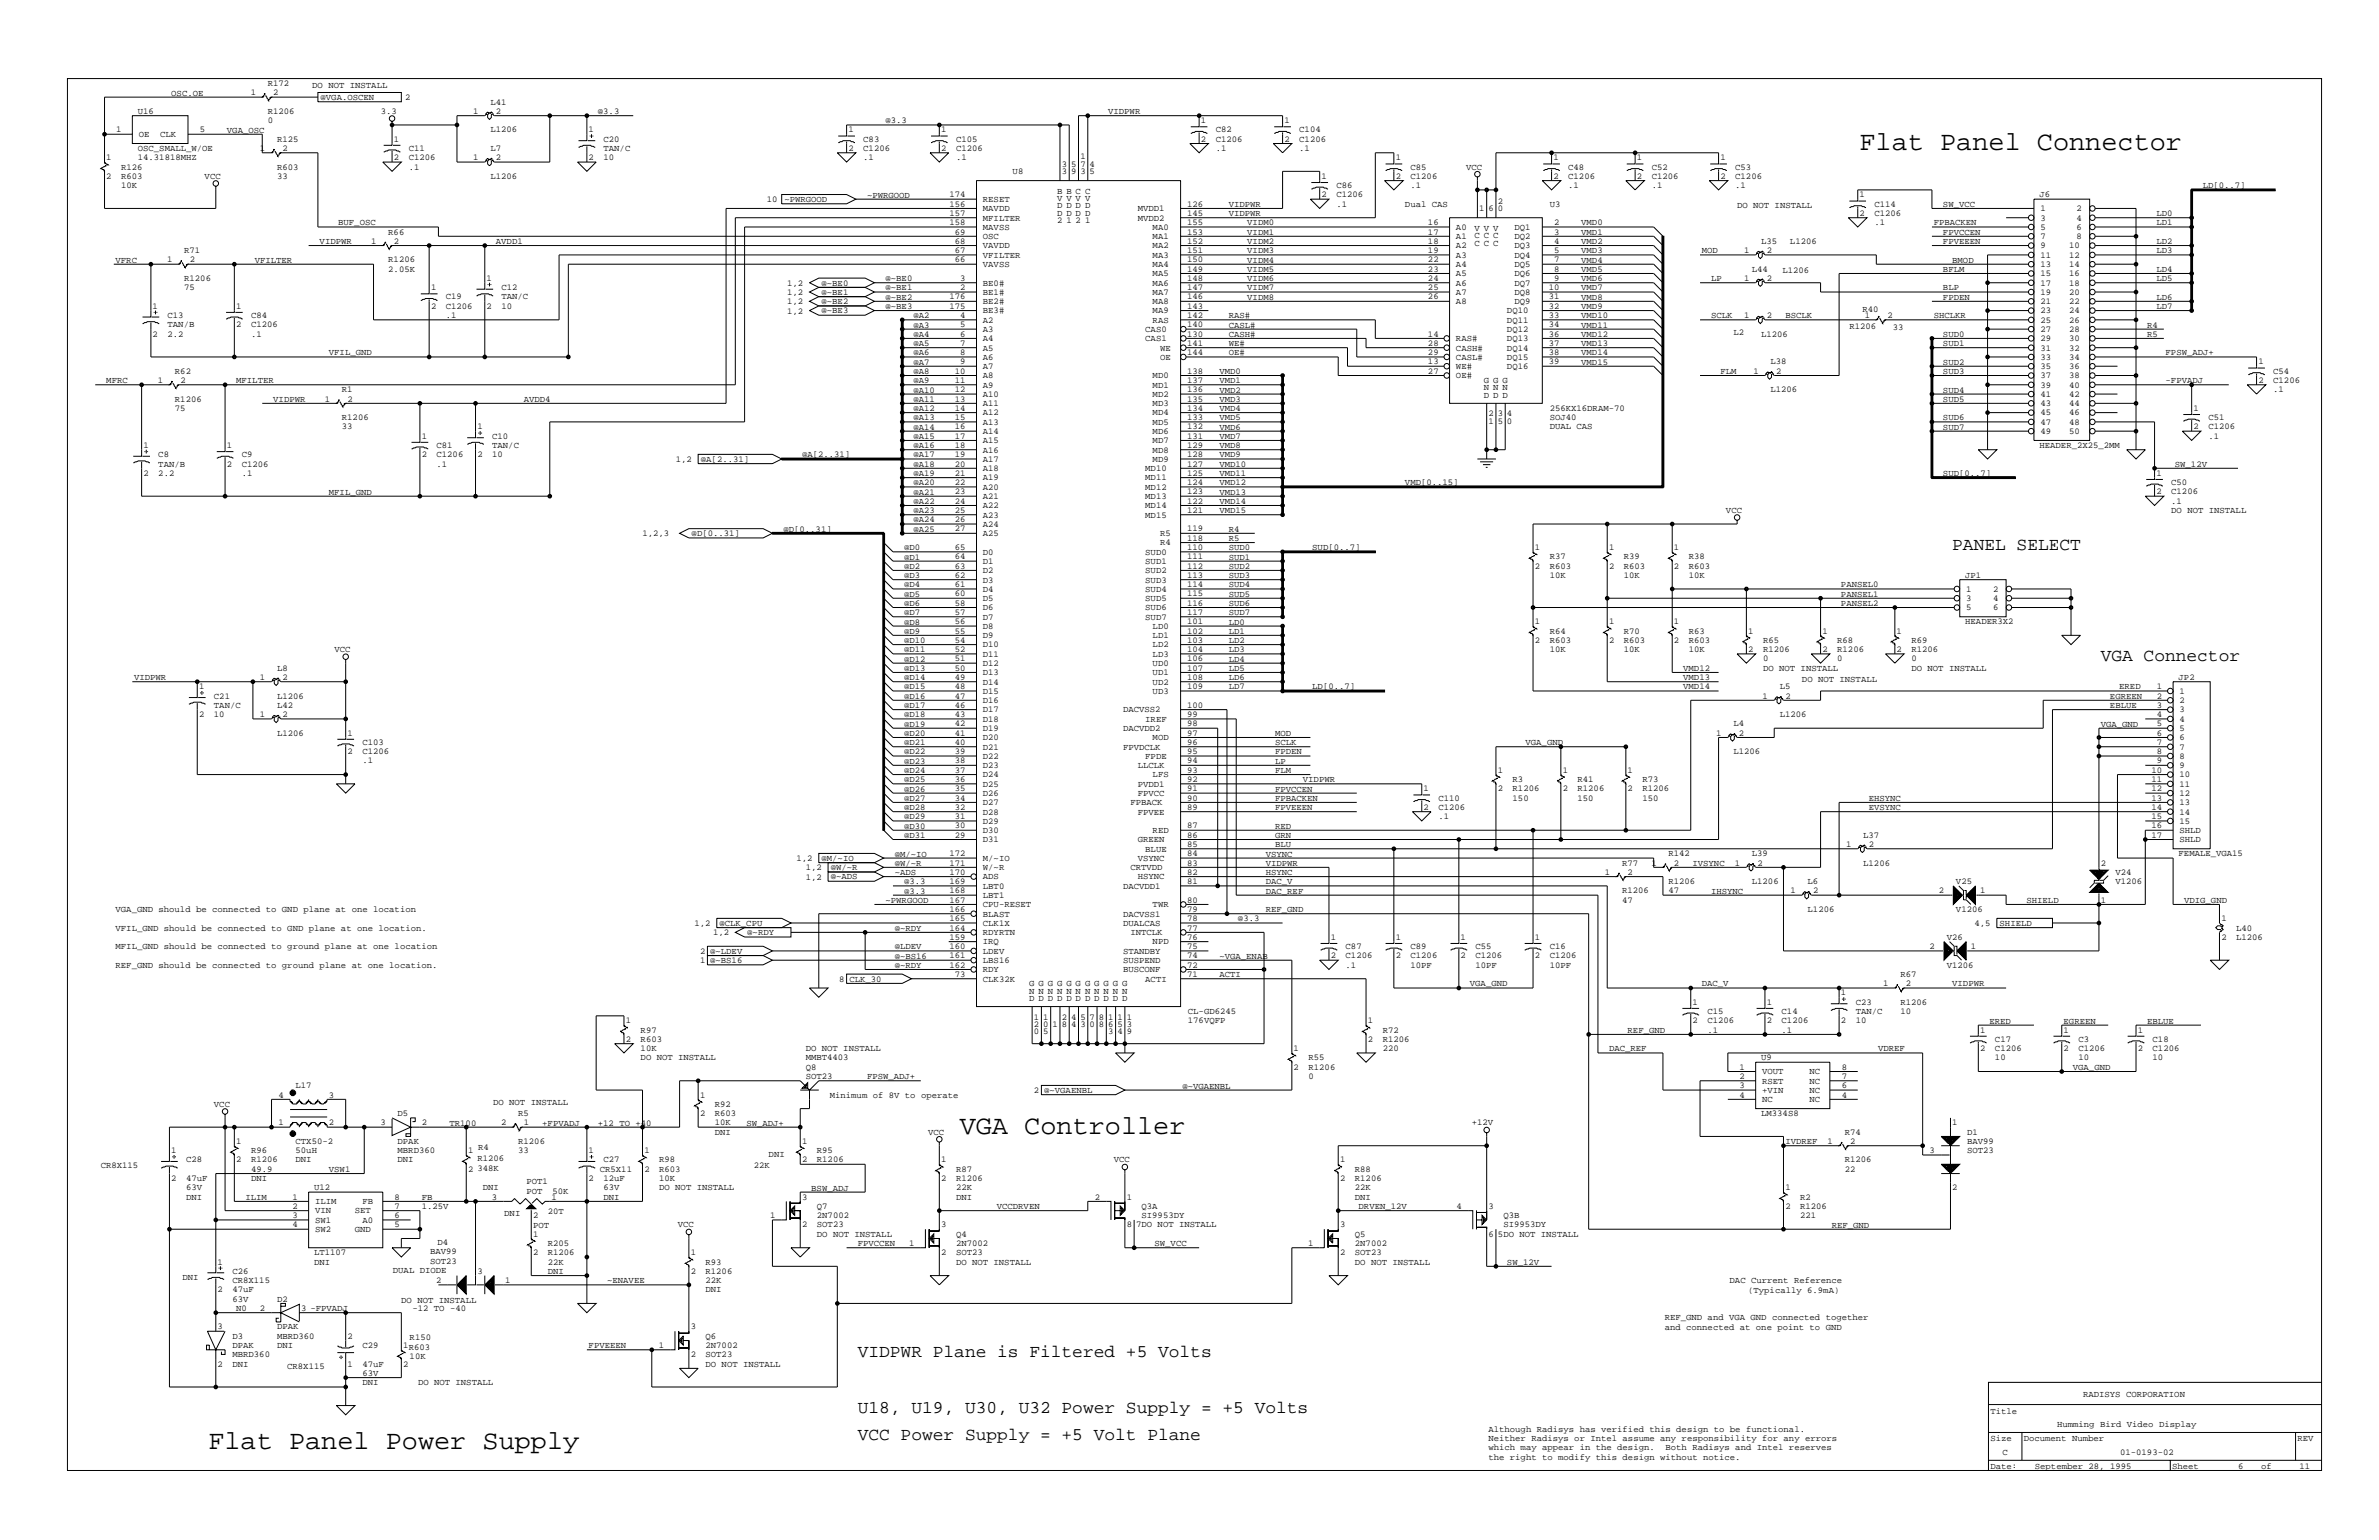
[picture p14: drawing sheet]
<svg xmlns="http://www.w3.org/2000/svg" width="432mm" height="279mm" viewBox="0 0 432 279" stroke-linecap="round" stroke-linejoin="round" font-family="sans-serif">
<defs><g id="words">
<g font-size="4.9">
<text x="337.5" y="27.2">Flat Panel Connector</text>
<text x="174.2" y="205.7">VGA Controller</text>
<text x="37.8" y="262.9">Flat Panel Power Supply</text>
</g>
<g font-size="3.2">
<text x="354.3" y="99.7">PANEL SELECT</text>
<text x="381.3" y="119.9">VGA Connector</text>
<text x="155.7" y="246.2">VIDPWR Plane is Filtered +5 Volts</text>
<text x="155.7" y="256.3">U18, U19, U30, U32 Power Supply = +5 Volts</text>
<text x="155.7" y="261.3">VCC Power Supply = +5 Volt Plane</text>
</g>
<g font-size="1.6">
<text x="31.1" y="17.3">OSC.OE</text>
<text x="45.5" y="17.3">1</text>
<text x="48.6" y="15.6">R172</text>
<text x="49.6" y="17.3">2</text>
<text x="56.7" y="15.9">DO NOT INSTALL</text>
<text x="25" y="20.7">U16</text>
<text x="48.6" y="20.7">R1206</text>
<text x="48.6" y="22.3">0</text>
<text x="58.2" y="18.1">@VGA.OSCEN</text>
<text x="69.1" y="20.7">3.3</text>
<text x="73.5" y="18.2">2</text>
<text x="85.9" y="20.7">1</text>
<text x="89" y="19">L41</text>
<text x="90" y="20.7">2</text>
<text x="108.5" y="20.7">@3.3</text>
<text x="160.7" y="22.4">@3.3</text>
<text x="201.1" y="20.7">VIDPWR</text>
<text x="218" y="22.3">1</text>
<text x="233.1" y="22.3">1</text>
<text x="19.3" y="29.1">1</text>
<text x="21.1" y="24">1</text>
<text x="25" y="27.4">OSC_SMALL_W/OE</text>
<text x="25" y="29.1">14.31818MHZ</text>
<text x="25.2" y="24.9">OE</text>
<text x="29.1" y="24.9">CLK</text>
<text x="36.3" y="24">5</text>
<text x="41.2" y="24.1">VGA_OSC</text>
<text x="47.2" y="27.4">1</text>
<text x="50.3" y="25.7">R125</text>
<text x="51.3" y="27.4">2</text>
<text x="71.5" y="25.7">1</text>
<text x="71.5" y="29.1">2</text>
<text x="74.2" y="27.4">C11</text>
<text x="74.2" y="29.1">C1206</text>
<text x="85.9" y="29.1">1</text>
<text x="89" y="24">L1206</text>
<text x="89" y="27.4">L7</text>
<text x="90" y="29.1">2</text>
<text x="106.8" y="24">1</text>
<text x="106.8" y="29.1">2</text>
<text x="109.5" y="25.7">C20</text>
<text x="109.5" y="27.4">TAN/C</text>
<text x="109.5" y="29.1">10</text>
<text x="154" y="24">1</text>
<text x="154" y="27.4">2</text>
<text x="156.7" y="25.7">C83</text>
<text x="156.7" y="27.4">C1206</text>
<text x="156.7" y="29.1">.1</text>
<text x="170.8" y="24">1</text>
<text x="170.8" y="27.4">2</text>
<text x="173.5" y="25.7">C105</text>
<text x="173.5" y="27.4">C1206</text>
<text x="173.5" y="29.1">.1</text>
<text x="196.1" y="28.9">1</text>
<text x="218" y="25.7">2</text>
<text x="220.7" y="24">C82</text>
<text x="220.7" y="25.7">C1206</text>
<text x="220.7" y="27.4">.1</text>
<text x="233.1" y="25.7">2</text>
<text x="235.8" y="24">C104</text>
<text x="235.8" y="25.7">C1206</text>
<text x="235.8" y="27.4">.1</text>
<text x="253.3" y="29.1">1</text>
<text x="282" y="29.1">1</text>
<text x="297.1" y="29.1">1</text>
<text x="312.3" y="29.1">1</text>
<text x="19.3" y="32.4">2</text>
<text x="22" y="30.8">R126</text>
<text x="22" y="32.4">R603</text>
<text x="22" y="34.1">10K</text>
<text x="37.1" y="32.4">VCC</text>
<text x="50.3" y="30.8">R603</text>
<text x="50.3" y="32.4">33</text>
<text x="74.2" y="30.8">.1</text>
<text x="89" y="32.4">L1206</text>
<text x="157.4" y="35.9">~PWRGOOD</text>
<text x="172.3" y="35.8">174</text>
<text x="183.8" y="31.6">U8</text>
<text x="191.9" y="35.1">B B C C</text>
<text x="192.7" y="30.3">3</text>
<text x="192.7" y="31.6">3</text>
<text x="194.4" y="30.3">5</text>
<text x="194.4" y="31.6">9</text>
<text x="196.1" y="30.3">7</text>
<text x="196.1" y="31.6">3</text>
<text x="197.8" y="30.3">4</text>
<text x="197.8" y="31.6">5</text>
<text x="239.9" y="32.4">1</text>
<text x="239.9" y="35.8">2</text>
<text x="242.6" y="34.1">C86</text>
<text x="242.6" y="35.8">C1206</text>
<text x="253.3" y="32.4">2</text>
<text x="256" y="30.8">C85</text>
<text x="256" y="32.4">C1206</text>
<text x="256" y="34.1">.1</text>
<text x="266.1" y="30.8">VCC</text>
<text x="282" y="32.4">2</text>
<text x="284.6" y="30.8">C48</text>
<text x="284.6" y="32.4">C1206</text>
<text x="284.6" y="34.1">.1</text>
<text x="297.1" y="32.4">2</text>
<text x="299.8" y="30.8">C52</text>
<text x="299.8" y="32.4">C1206</text>
<text x="299.8" y="34.1">.1</text>
<text x="312.3" y="32.4">2</text>
<text x="315" y="30.8">C53</text>
<text x="315" y="32.4">C1206</text>
<text x="315" y="34.1">.1</text>
<text x="337.5" y="35.8">1</text>
<text x="370.2" y="35.8">J6</text>
<text x="399.8" y="34.2">LD[0..7]</text>
<text x="61.4" y="40.9">BUF_OSC</text>
<text x="139.2" y="36.7">10</text>
<text x="142.4" y="36.7">~PWRGOOD</text>
<text x="172.3" y="37.5">156</text>
<text x="172.3" y="39.2">157</text>
<text x="172.3" y="40.9">158</text>
<text x="178.4" y="38.3">MAVDD</text>
<text x="178.4" y="40">MFILTER</text>
<text x="178.4" y="41.7">MAVSS</text>
<text x="178.4" y="36.7">RESET</text>
<text x="191.9" y="36.5">V V V V</text>
<text x="191.9" y="37.8">D D D D</text>
<text x="191.9" y="39.2">D D D D</text>
<text x="191.9" y="40.5">2</text>
<text x="193.6" y="40.5">1</text>
<text x="195.2" y="40.5">2</text>
<text x="196.9" y="40.5">1</text>
<text x="206.5" y="38.3">MVDD1</text>
<text x="206.5" y="40">MVDD2</text>
<text x="209.2" y="41.7">MA0</text>
<text x="215.4" y="37.5">126</text>
<text x="215.4" y="39.2">145</text>
<text x="215.4" y="40.9">155</text>
<text x="223" y="37.5">VIDPWR</text>
<text x="223" y="39.2">VIDPWR</text>
<text x="226.4" y="40.9">VIDM0</text>
<text x="242.6" y="37.5">.1</text>
<text x="255" y="37.5">Dual CAS</text>
<text x="259.2" y="40.9">16</text>
<text x="264.3" y="41.7">A0</text>
<text x="267.6" y="41.9">V V V</text>
<text x="268.5" y="38.3">1</text>
<text x="270.2" y="38.3">6</text>
<text x="271.8" y="37">2</text>
<text x="271.8" y="38.3">0</text>
<text x="274.9" y="41.7">DQ1</text>
<text x="281.3" y="37.5">U3</text>
<text x="282.1" y="40.9">2</text>
<text x="287" y="40.9">VMD0</text>
<text x="315.3" y="37.7">DO NOT INSTALL</text>
<text x="337.5" y="39.2">2</text>
<text x="340.2" y="37.5">C114</text>
<text x="340.2" y="39.2">C1206</text>
<text x="340.2" y="40.9">.1</text>
<text x="351" y="40.9">FPBACKEN</text>
<text x="352.7" y="37.5">SW_VCC</text>
<text x="370.3" y="38.3">1</text>
<text x="370.3" y="40">3</text>
<text x="370.3" y="41.7">5</text>
<text x="376.9" y="38.3">2</text>
<text x="376.9" y="40">4</text>
<text x="376.9" y="41.7">6</text>
<text x="391.4" y="39.2">LD0</text>
<text x="391.4" y="40.9">LD1</text>
<text x="21" y="47.6">VFRC</text>
<text x="30.3" y="47.6">1</text>
<text x="33.4" y="45.9">R71</text>
<text x="34.5" y="47.6">2</text>
<text x="46.2" y="47.6">VFILTER</text>
<text x="58" y="44.3">VIDPWR</text>
<text x="67.4" y="44.2">1</text>
<text x="70.5" y="42.5">R66</text>
<text x="70.5" y="47.6">R1206</text>
<text x="71.5" y="44.2">2</text>
<text x="90" y="44.3">AVDD1</text>
<text x="173.3" y="42.5">69</text>
<text x="173.3" y="44.2">68</text>
<text x="173.3" y="45.9">67</text>
<text x="173.3" y="47.6">66</text>
<text x="178.4" y="43.4">OSC</text>
<text x="178.4" y="45.1">VAVDD</text>
<text x="178.4" y="46.8">VFILTER</text>
<text x="209.2" y="43.4">MA1</text>
<text x="209.2" y="45.1">MA2</text>
<text x="209.2" y="46.8">MA3</text>
<text x="215.4" y="42.5">153</text>
<text x="215.4" y="44.2">152</text>
<text x="215.4" y="45.9">151</text>
<text x="215.4" y="47.6">150</text>
<text x="226.4" y="42.6">VIDM1</text>
<text x="226.4" y="44.3">VIDM2</text>
<text x="226.4" y="46">VIDM3</text>
<text x="226.4" y="47.6">VIDM4</text>
<text x="259.2" y="42.5">17</text>
<text x="259.2" y="44.2">18</text>
<text x="259.2" y="45.9">19</text>
<text x="259.2" y="47.6">22</text>
<text x="264.3" y="43.4">A1</text>
<text x="264.3" y="45.1">A2</text>
<text x="264.3" y="46.8">A3</text>
<text x="267.6" y="43.2">C C C</text>
<text x="267.6" y="44.6">C C C</text>
<text x="274.9" y="43.4">DQ2</text>
<text x="274.9" y="45.1">DQ3</text>
<text x="274.9" y="46.8">DQ4</text>
<text x="282.1" y="42.5">3</text>
<text x="282.1" y="44.2">4</text>
<text x="282.1" y="45.9">5</text>
<text x="282.1" y="47.6">7</text>
<text x="287" y="42.6">VMD1</text>
<text x="287" y="44.3">VMD2</text>
<text x="287" y="46">VMD3</text>
<text x="287" y="47.6">VMD4</text>
<text x="308.9" y="46">MOD</text>
<text x="316.6" y="45.9">1</text>
<text x="319.7" y="44.2">L35</text>
<text x="320.7" y="45.9">2</text>
<text x="324.9" y="44.2">L1206</text>
<text x="352.7" y="44.3">FPVEEEN</text>
<text x="352.7" y="42.6">FPVCCEN</text>
<text x="354.3" y="47.6">BMOD</text>
<text x="370.3" y="43.4">7</text>
<text x="370.3" y="45.1">9</text>
<text x="370.3" y="46.8">11</text>
<text x="375.6" y="45.1">10</text>
<text x="375.6" y="46.8">12</text>
<text x="376.9" y="43.4">8</text>
<text x="391.4" y="44.3">LD2</text>
<text x="391.4" y="46">LD3</text>
<text x="33.4" y="51">R1206</text>
<text x="33.4" y="52.6">75</text>
<text x="70.5" y="49.3">2.05K</text>
<text x="78.2" y="52.6">1</text>
<text x="88.3" y="51">1</text>
<text x="91" y="52.6">C12</text>
<text x="142.9" y="51.9">1,2</text>
<text x="142.9" y="53.5">1,2</text>
<text x="149.1" y="51.8">@~BE0</text>
<text x="149.1" y="53.5">@~BE1</text>
<text x="160.7" y="51">@~BE0</text>
<text x="160.7" y="52.7">@~BE1</text>
<text x="174.3" y="51">3</text>
<text x="174.3" y="52.6">2</text>
<text x="178.4" y="48.4">VAVSS</text>
<text x="178.4" y="51.8">BE0#</text>
<text x="178.4" y="53.5">BE1#</text>
<text x="209.2" y="48.4">MA4</text>
<text x="209.2" y="50.1">MA5</text>
<text x="209.2" y="51.8">MA6</text>
<text x="209.2" y="53.5">MA7</text>
<text x="215.4" y="49.3">149</text>
<text x="215.4" y="51">148</text>
<text x="215.4" y="52.6">147</text>
<text x="226.4" y="49.3">VIDM5</text>
<text x="226.4" y="51">VIDM6</text>
<text x="226.4" y="52.7">VIDM7</text>
<text x="259.2" y="49.3">23</text>
<text x="259.2" y="51">24</text>
<text x="259.2" y="52.6">25</text>
<text x="264.3" y="48.4">A4</text>
<text x="264.3" y="50.1">A5</text>
<text x="264.3" y="51.8">A6</text>
<text x="264.3" y="53.5">A7</text>
<text x="274.9" y="48.4">DQ5</text>
<text x="274.9" y="50.1">DQ6</text>
<text x="274.9" y="51.8">DQ7</text>
<text x="274.9" y="53.5">DQ8</text>
<text x="281.1" y="52.6">10</text>
<text x="282.1" y="49.3">8</text>
<text x="282.1" y="51">9</text>
<text x="287" y="49.3">VMD5</text>
<text x="287" y="51">VMD6</text>
<text x="287" y="52.7">VMD7</text>
<text x="310.6" y="51">LP</text>
<text x="316.6" y="51">1</text>
<text x="318" y="49.3">L44</text>
<text x="320.7" y="51">2</text>
<text x="323.5" y="49.4">L1206</text>
<text x="352.7" y="52.7">BLP</text>
<text x="352.7" y="49.3">BFLM</text>
<text x="370.3" y="48.4">13</text>
<text x="370.3" y="50.1">15</text>
<text x="370.3" y="51.8">17</text>
<text x="370.3" y="53.5">19</text>
<text x="375.6" y="48.4">14</text>
<text x="375.6" y="50.1">16</text>
<text x="375.6" y="51.8">18</text>
<text x="375.6" y="53.5">20</text>
<text x="391.4" y="49.3">LD4</text>
<text x="391.4" y="51">LD5</text>
<text x="27.7" y="56">1</text>
<text x="30.4" y="57.7">C13</text>
<text x="30.4" y="59.4">TAN/B</text>
<text x="42.9" y="56">1</text>
<text x="42.9" y="59.4">2</text>
<text x="45.6" y="57.7">C84</text>
<text x="45.6" y="59.4">C1206</text>
<text x="78.2" y="56">2</text>
<text x="80.9" y="54.3">C19</text>
<text x="80.9" y="56">C1206</text>
<text x="80.9" y="57.7">.1</text>
<text x="88.3" y="56">2</text>
<text x="91" y="54.3">TAN/C</text>
<text x="91" y="56">10</text>
<text x="142.9" y="55.2">1,2</text>
<text x="142.9" y="56.9">1,2</text>
<text x="149.1" y="55.2">@~BE2</text>
<text x="149.1" y="56.9">@~BE3</text>
<text x="160.7" y="54.4">@~BE2</text>
<text x="160.7" y="56.1">@~BE3</text>
<text x="165.8" y="57.7">@A2</text>
<text x="165.8" y="59.4">@A3</text>
<text x="172.3" y="54.3">176</text>
<text x="172.3" y="56">175</text>
<text x="174.3" y="57.7">4</text>
<text x="174.3" y="59.4">5</text>
<text x="178.4" y="55.2">BE2#</text>
<text x="178.4" y="56.9">BE3#</text>
<text x="178.4" y="58.5">A2</text>
<text x="209.2" y="55.2">MA8</text>
<text x="209.2" y="56.9">MA9</text>
<text x="209.2" y="58.5">RAS</text>
<text x="215.4" y="54.3">146</text>
<text x="215.4" y="56">143</text>
<text x="215.4" y="57.7">142</text>
<text x="215.4" y="59.4">140</text>
<text x="223" y="57.7">RAS#</text>
<text x="223" y="59.4">CASL#</text>
<text x="226.4" y="54.4">VIDM8</text>
<text x="259.2" y="54.3">26</text>
<text x="264.3" y="55.2">A8</text>
<text x="273.5" y="56.9">DQ10</text>
<text x="273.5" y="58.5">DQ11</text>
<text x="274.9" y="55.2">DQ9</text>
<text x="281.1" y="54.3">31</text>
<text x="281.1" y="56">32</text>
<text x="281.1" y="57.7">33</text>
<text x="281.1" y="59.4">34</text>
<text x="287" y="54.4">VMD8</text>
<text x="287" y="56.1">VMD9</text>
<text x="287" y="57.7">VMD10</text>
<text x="287" y="59.4">VMD11</text>
<text x="310.6" y="57.7">SCLK</text>
<text x="316.6" y="57.7">1</text>
<text x="320.7" y="57.7">2</text>
<text x="324" y="57.7">BSCLK</text>
<text x="335.7" y="59.7">R1206</text>
<text x="338" y="56.5">R40</text>
<text x="338.5" y="57.7">1</text>
<text x="342.6" y="57.7">2</text>
<text x="343.6" y="59.9">33</text>
<text x="351" y="57.7">SHCLKR</text>
<text x="352.7" y="54.4">FPDEN</text>
<text x="370.3" y="55.2">21</text>
<text x="370.3" y="56.9">23</text>
<text x="370.3" y="58.5">25</text>
<text x="375.6" y="55.2">22</text>
<text x="375.6" y="56.9">24</text>
<text x="375.6" y="58.5">26</text>
<text x="389.7" y="59.4">R4</text>
<text x="391.4" y="54.4">LD6</text>
<text x="391.4" y="56.1">LD7</text>
<text x="27.7" y="61.1">2</text>
<text x="30.4" y="61.1">2.2</text>
<text x="45.6" y="61.1">.1</text>
<text x="59.7" y="64.5">VFIL_GND</text>
<text x="165.8" y="61.1">@A4</text>
<text x="165.8" y="62.8">@A5</text>
<text x="165.8" y="64.5">@A6</text>
<text x="174.3" y="61.1">6</text>
<text x="174.3" y="62.8">7</text>
<text x="174.3" y="64.4">8</text>
<text x="178.4" y="60.2">A3</text>
<text x="178.4" y="61.9">A4</text>
<text x="178.4" y="63.6">A5</text>
<text x="178.4" y="65.3">A6</text>
<text x="207.9" y="60.2">CAS0</text>
<text x="207.9" y="61.9">CAS1</text>
<text x="210.6" y="63.6">WE</text>
<text x="210.6" y="65.3">OE</text>
<text x="215.4" y="61.1">130</text>
<text x="215.4" y="62.8">141</text>
<text x="215.4" y="64.4">144</text>
<text x="223" y="61.1">CASH#</text>
<text x="223" y="62.8">WE#</text>
<text x="223" y="64.5">OE#</text>
<text x="259.2" y="61.1">14</text>
<text x="259.2" y="62.8">28</text>
<text x="259.2" y="64.4">29</text>
<text x="264.3" y="61.9">RAS#</text>
<text x="264.3" y="63.6">CASH#</text>
<text x="264.3" y="65.3">CASL#</text>
<text x="273.5" y="60.2">DQ12</text>
<text x="273.5" y="61.9">DQ13</text>
<text x="273.5" y="63.6">DQ14</text>
<text x="273.5" y="65.3">DQ15</text>
<text x="281.1" y="61.1">36</text>
<text x="281.1" y="62.8">37</text>
<text x="281.1" y="64.4">38</text>
<text x="287" y="61.1">VMD12</text>
<text x="287" y="62.8">VMD13</text>
<text x="287" y="64.5">VMD14</text>
<text x="314.6" y="60.7">L2</text>
<text x="319.7" y="61.1">L1206</text>
<text x="352.7" y="61.1">SUD0</text>
<text x="352.7" y="62.8">SUD1</text>
<text x="370.3" y="60.2">27</text>
<text x="370.3" y="61.9">29</text>
<text x="370.3" y="63.6">31</text>
<text x="370.3" y="65.3">33</text>
<text x="375.6" y="60.2">28</text>
<text x="375.6" y="61.9">30</text>
<text x="375.6" y="63.6">32</text>
<text x="375.6" y="65.3">34</text>
<text x="389.7" y="61.1">R5</text>
<text x="393.1" y="64.5">FPSW_ADJ+</text>
<text x="19.3" y="69.5">MFRC</text>
<text x="28.7" y="69.5">1</text>
<text x="31.8" y="67.8">R62</text>
<text x="32.8" y="69.5">2</text>
<text x="42.9" y="69.5">MFILTER</text>
<text x="62.1" y="71.2">R1</text>
<text x="165.8" y="66.2">@A7</text>
<text x="165.8" y="67.9">@A8</text>
<text x="165.8" y="69.5">@A9</text>
<text x="165.8" y="71.2">@A10</text>
<text x="173.3" y="67.8">10</text>
<text x="173.3" y="69.5">11</text>
<text x="173.3" y="71.2">12</text>
<text x="174.3" y="66.1">9</text>
<text x="178.4" y="67">A7</text>
<text x="178.4" y="68.6">A8</text>
<text x="178.4" y="70.3">A9</text>
<text x="209.2" y="68.6">MD0</text>
<text x="209.2" y="70.3">MD1</text>
<text x="215.4" y="67.8">138</text>
<text x="215.4" y="69.5">137</text>
<text x="215.4" y="71.2">136</text>
<text x="221.3" y="67.9">VMD0</text>
<text x="221.3" y="69.5">VMD1</text>
<text x="221.3" y="71.2">VMD2</text>
<text x="259.2" y="66.1">13</text>
<text x="259.2" y="67.8">27</text>
<text x="264.3" y="67">WE#</text>
<text x="264.3" y="68.6">OE#</text>
<text x="269.3" y="69.5">G G G</text>
<text x="269.3" y="70.8">N N N</text>
<text x="273.5" y="67">DQ16</text>
<text x="281.1" y="66.1">39</text>
<text x="287" y="66.2">VMD15</text>
<text x="312.3" y="67.9">FLM</text>
<text x="318.2" y="67.8">1</text>
<text x="321.3" y="66.1">L38</text>
<text x="321.3" y="71.2">L1206</text>
<text x="322.4" y="67.8">2</text>
<text x="352.7" y="66.2">SUD2</text>
<text x="352.7" y="67.9">SUD3</text>
<text x="352.7" y="71.2">SUD4</text>
<text x="370.3" y="67">35</text>
<text x="370.3" y="68.6">37</text>
<text x="370.3" y="70.3">39</text>
<text x="375.6" y="67">36</text>
<text x="375.6" y="68.6">38</text>
<text x="375.6" y="70.3">40</text>
<text x="393.1" y="69.5">-FPVADJ</text>
<text x="409.9" y="66.1">1</text>
<text x="409.9" y="69.5">2</text>
<text x="412.6" y="67.8">C54</text>
<text x="412.6" y="69.5">C1206</text>
<text x="412.6" y="71.2">.1</text>
<text x="31.8" y="72.9">R1206</text>
<text x="31.8" y="74.5">75</text>
<text x="49.6" y="72.9">VIDPWR</text>
<text x="59" y="72.9">1</text>
<text x="62.1" y="76.2">R1206</text>
<text x="62.1" y="77.9">33</text>
<text x="63.1" y="72.9">2</text>
<text x="86.6" y="77.9">1</text>
<text x="95.1" y="72.9">AVDD4</text>
<text x="165.8" y="72.9">@A11</text>
<text x="165.8" y="74.6">@A12</text>
<text x="165.8" y="76.3">@A13</text>
<text x="165.8" y="78">@A14</text>
<text x="173.3" y="72.9">13</text>
<text x="173.3" y="74.5">14</text>
<text x="173.3" y="76.2">15</text>
<text x="173.3" y="77.9">16</text>
<text x="178.4" y="72">A10</text>
<text x="178.4" y="73.7">A11</text>
<text x="178.4" y="75.4">A12</text>
<text x="178.4" y="77.1">A13</text>
<text x="209.2" y="72">MD2</text>
<text x="209.2" y="73.7">MD3</text>
<text x="209.2" y="75.4">MD4</text>
<text x="209.2" y="77.1">MD5</text>
<text x="215.4" y="72.9">135</text>
<text x="215.4" y="74.5">134</text>
<text x="215.4" y="76.2">133</text>
<text x="215.4" y="77.9">132</text>
<text x="221.3" y="72.9">VMD3</text>
<text x="221.3" y="74.6">VMD4</text>
<text x="221.3" y="76.3">VMD5</text>
<text x="221.3" y="78">VMD6</text>
<text x="269.3" y="72.2">D D D</text>
<text x="270.2" y="75.5">2</text>
<text x="270.2" y="76.9">1</text>
<text x="271.8" y="75.5">3</text>
<text x="271.8" y="76.9">5</text>
<text x="273.5" y="75.5">4</text>
<text x="273.5" y="76.9">0</text>
<text x="281.3" y="74.5">256KX16DRAM-70</text>
<text x="281.3" y="76.2">SOJ40</text>
<text x="281.3" y="77.9">DUAL CAS</text>
<text x="352.7" y="72.9">SUD5</text>
<text x="352.7" y="76.3">SUD6</text>
<text x="352.7" y="78">SUD7</text>
<text x="370.3" y="72">41</text>
<text x="370.3" y="73.7">43</text>
<text x="370.3" y="75.4">45</text>
<text x="370.3" y="77.1">47</text>
<text x="375.6" y="72">42</text>
<text x="375.6" y="73.7">44</text>
<text x="375.6" y="75.4">46</text>
<text x="375.6" y="77.1">48</text>
<text x="398.1" y="74.5">1</text>
<text x="398.1" y="77.9">2</text>
<text x="400.8" y="76.2">C51</text>
<text x="400.8" y="77.9">C1206</text>
<text x="26" y="81.3">1</text>
<text x="28.7" y="83">C8</text>
<text x="41.2" y="81.3">1</text>
<text x="43.9" y="83">C9</text>
<text x="76.5" y="79.6">1</text>
<text x="76.5" y="83">2</text>
<text x="79.2" y="81.3">C81</text>
<text x="79.2" y="83">C1206</text>
<text x="86.6" y="83">2</text>
<text x="89.3" y="79.6">C10</text>
<text x="89.3" y="81.3">TAN/C</text>
<text x="89.3" y="83">10</text>
<text x="122.7" y="83.8">1,2</text>
<text x="127.2" y="83.8">@A[2..31]</text>
<text x="145.6" y="83">@A[2..31]</text>
<text x="165.8" y="79.6">@A15</text>
<text x="165.8" y="81.3">@A16</text>
<text x="165.8" y="83">@A17</text>
<text x="173.3" y="79.6">17</text>
<text x="173.3" y="81.3">18</text>
<text x="173.3" y="83">19</text>
<text x="178.4" y="78.7">A14</text>
<text x="178.4" y="80.4">A15</text>
<text x="178.4" y="82.1">A16</text>
<text x="178.4" y="83.8">A17</text>
<text x="209.2" y="78.7">MD6</text>
<text x="209.2" y="80.4">MD7</text>
<text x="209.2" y="82.1">MD8</text>
<text x="209.2" y="83.8">MD9</text>
<text x="215.4" y="79.6">131</text>
<text x="215.4" y="81.3">129</text>
<text x="215.4" y="83">128</text>
<text x="221.3" y="79.6">VMD7</text>
<text x="221.3" y="81.3">VMD8</text>
<text x="221.3" y="83">VMD9</text>
<text x="370.2" y="81.3">HEADER_2X25_2MM</text>
<text x="370.3" y="78.7">49</text>
<text x="375.6" y="78.7">50</text>
<text x="400.8" y="79.6">.1</text>
<text x="26" y="86.3">2</text>
<text x="28.7" y="84.6">TAN/B</text>
<text x="28.7" y="86.3">2.2</text>
<text x="41.2" y="84.6">2</text>
<text x="43.9" y="84.6">C1206</text>
<text x="43.9" y="86.3">.1</text>
<text x="59.7" y="89.7">MFIL_GND</text>
<text x="79.2" y="84.6">.1</text>
<text x="165.8" y="84.7">@A18</text>
<text x="165.8" y="86.4">@A19</text>
<text x="165.8" y="88.1">@A20</text>
<text x="165.8" y="89.7">@A21</text>
<text x="173.3" y="84.6">20</text>
<text x="173.3" y="86.3">21</text>
<text x="173.3" y="88">22</text>
<text x="173.3" y="89.7">23</text>
<text x="178.4" y="85.5">A18</text>
<text x="178.4" y="87.2">A19</text>
<text x="178.4" y="88.8">A20</text>
<text x="207.9" y="85.5">MD10</text>
<text x="207.9" y="87.2">MD11</text>
<text x="207.9" y="88.8">MD12</text>
<text x="215.4" y="84.6">127</text>
<text x="215.4" y="86.3">125</text>
<text x="215.4" y="88">124</text>
<text x="215.4" y="89.7">123</text>
<text x="221.3" y="84.7">VMD10</text>
<text x="221.3" y="86.4">VMD11</text>
<text x="221.3" y="88.1">VMD12</text>
<text x="221.3" y="89.7">VMD13</text>
<text x="255" y="88.1">VMD[0..15]</text>
<text x="352.7" y="86.4">SUD[0..7]</text>
<text x="391.4" y="86.3">1</text>
<text x="391.4" y="89.7">2</text>
<text x="394.1" y="88">C50</text>
<text x="394.1" y="89.7">C1206</text>
<text x="394.8" y="84.7">SW_12V</text>
<text x="165.8" y="91.4">@A22</text>
<text x="165.8" y="93.1">@A23</text>
<text x="165.8" y="94.8">@A24</text>
<text x="173.3" y="91.4">24</text>
<text x="173.3" y="93.1">25</text>
<text x="173.3" y="94.7">26</text>
<text x="178.4" y="90.5">A21</text>
<text x="178.4" y="92.2">A22</text>
<text x="178.4" y="93.9">A23</text>
<text x="178.4" y="95.6">A24</text>
<text x="207.9" y="90.5">MD13</text>
<text x="207.9" y="92.2">MD14</text>
<text x="207.9" y="93.9">MD15</text>
<text x="215.4" y="91.4">122</text>
<text x="215.4" y="93.1">121</text>
<text x="221.3" y="91.4">VMD14</text>
<text x="221.3" y="93.1">VMD15</text>
<text x="313.3" y="93.1">VCC</text>
<text x="394.1" y="91.4">.1</text>
<text x="394.1" y="93.1">DO NOT INSTALL</text>
<text x="116.6" y="97.3">1,2,3</text>
<text x="125.5" y="97.3">@D[0..31]</text>
<text x="142.2" y="96.5">@D[0..31]</text>
<text x="164.1" y="99.8">@D0</text>
<text x="164.1" y="101.5">@D1</text>
<text x="165.8" y="96.5">@A25</text>
<text x="173.3" y="96.4">27</text>
<text x="173.3" y="99.8">65</text>
<text x="173.3" y="101.5">64</text>
<text x="178.4" y="97.3">A25</text>
<text x="178.4" y="100.6">D0</text>
<text x="207.9" y="100.6">SUD0</text>
<text x="210.6" y="97.3">R5</text>
<text x="210.6" y="98.9">R4</text>
<text x="215.4" y="96.4">119</text>
<text x="215.4" y="98.1">118</text>
<text x="215.4" y="99.8">110</text>
<text x="215.4" y="101.5">111</text>
<text x="223" y="96.5">R4</text>
<text x="223" y="98.2">R5</text>
<text x="223" y="99.8">SUD0</text>
<text x="223" y="101.5">SUD1</text>
<text x="238.2" y="99.8">SUD[0..7]</text>
<text x="278.6" y="99.8">1</text>
<text x="281.3" y="101.5">R37</text>
<text x="292.1" y="99.8">1</text>
<text x="294.7" y="101.5">R39</text>
<text x="303.8" y="99.8">1</text>
<text x="306.5" y="101.5">R38</text>
<text x="164.1" y="103.2">@D2</text>
<text x="164.1" y="104.9">@D3</text>
<text x="164.1" y="106.6">@D4</text>
<text x="173.3" y="103.2">63</text>
<text x="173.3" y="104.8">62</text>
<text x="173.3" y="106.5">61</text>
<text x="178.4" y="102.3">D1</text>
<text x="178.4" y="104">D2</text>
<text x="178.4" y="105.7">D3</text>
<text x="178.4" y="107.4">D4</text>
<text x="207.9" y="102.3">SUD1</text>
<text x="207.9" y="104">SUD2</text>
<text x="207.9" y="105.7">SUD3</text>
<text x="207.9" y="107.4">SUD4</text>
<text x="215.4" y="103.2">112</text>
<text x="215.4" y="104.8">113</text>
<text x="215.4" y="106.5">114</text>
<text x="223" y="103.2">SUD2</text>
<text x="223" y="104.9">SUD3</text>
<text x="223" y="106.6">SUD4</text>
<text x="278.6" y="103.2">2</text>
<text x="281.3" y="103.2">R603</text>
<text x="281.3" y="104.8">10K</text>
<text x="292.1" y="103.2">2</text>
<text x="294.7" y="103.2">R603</text>
<text x="294.7" y="104.8">10K</text>
<text x="303.8" y="103.2">2</text>
<text x="306.5" y="103.2">R603</text>
<text x="306.5" y="104.8">10K</text>
<text x="334.1" y="106.6">PANSEL0</text>
<text x="356.7" y="104.8">JP1</text>
<text x="356.9" y="107.4">1</text>
<text x="361.8" y="107.4">2</text>
<text x="164.1" y="108.3">@D5</text>
<text x="164.1" y="109.9">@D6</text>
<text x="164.1" y="111.6">@D7</text>
<text x="164.1" y="113.3">@D8</text>
<text x="173.3" y="108.2">60</text>
<text x="173.3" y="109.9">58</text>
<text x="173.3" y="111.6">57</text>
<text x="173.3" y="113.3">56</text>
<text x="178.4" y="109.1">D5</text>
<text x="178.4" y="110.7">D6</text>
<text x="178.4" y="112.4">D7</text>
<text x="207.9" y="109.1">SUD5</text>
<text x="207.9" y="110.7">SUD6</text>
<text x="207.9" y="112.4">SUD7</text>
<text x="215.4" y="108.2">115</text>
<text x="215.4" y="109.9">116</text>
<text x="215.4" y="111.6">117</text>
<text x="215.4" y="113.3">101</text>
<text x="223" y="108.3">SUD5</text>
<text x="223" y="109.9">SUD6</text>
<text x="223" y="111.6">SUD7</text>
<text x="223" y="113.3">LD0</text>
<text x="278.6" y="113.3">1</text>
<text x="292.1" y="113.3">1</text>
<text x="303.8" y="113.3">1</text>
<text x="334.1" y="108.3">PANSEL1</text>
<text x="334.1" y="109.9">PANSEL2</text>
<text x="356.7" y="113.3">HEADER3X2</text>
<text x="356.9" y="109.1">3</text>
<text x="356.9" y="110.7">5</text>
<text x="361.8" y="109.1">4</text>
<text x="361.8" y="110.7">6</text>
<text x="60.7" y="118.3">VCC</text>
<text x="164.1" y="115">@D9</text>
<text x="164.1" y="116.7">@D10</text>
<text x="164.1" y="118.4">@D11</text>
<text x="173.3" y="114.9">55</text>
<text x="173.3" y="116.6">54</text>
<text x="173.3" y="118.3">52</text>
<text x="173.3" y="120">51</text>
<text x="178.4" y="114.1">D8</text>
<text x="178.4" y="115.8">D9</text>
<text x="178.4" y="117.5">D10</text>
<text x="178.4" y="119.2">D11</text>
<text x="209.2" y="114.1">LD0</text>
<text x="209.2" y="115.8">LD1</text>
<text x="209.2" y="117.5">LD2</text>
<text x="209.2" y="119.2">LD3</text>
<text x="215.4" y="114.9">102</text>
<text x="215.4" y="116.6">103</text>
<text x="215.4" y="118.3">104</text>
<text x="215.4" y="120">106</text>
<text x="223" y="115">LD1</text>
<text x="223" y="116.7">LD2</text>
<text x="223" y="118.4">LD3</text>
<text x="278.6" y="116.6">2</text>
<text x="281.3" y="114.9">R64</text>
<text x="281.3" y="116.6">R603</text>
<text x="281.3" y="118.3">10K</text>
<text x="292.1" y="116.6">2</text>
<text x="294.7" y="114.9">R70</text>
<text x="294.7" y="116.6">R603</text>
<text x="294.7" y="118.3">10K</text>
<text x="303.8" y="116.6">2</text>
<text x="306.5" y="114.9">R63</text>
<text x="306.5" y="116.6">R603</text>
<text x="306.5" y="118.3">10K</text>
<text x="317.3" y="114.9">1</text>
<text x="317.3" y="118.3">2</text>
<text x="320" y="116.6">R65</text>
<text x="320" y="118.3">R1206</text>
<text x="320" y="120">0</text>
<text x="330.8" y="114.9">1</text>
<text x="330.8" y="118.3">2</text>
<text x="333.5" y="116.6">R68</text>
<text x="333.5" y="118.3">R1206</text>
<text x="333.5" y="120">0</text>
<text x="344.2" y="114.9">1</text>
<text x="344.2" y="118.3">2</text>
<text x="346.9" y="116.6">R69</text>
<text x="346.9" y="118.3">R1206</text>
<text x="346.9" y="120">0</text>
<text x="24.3" y="123.4">VIDPWR</text>
<text x="36.1" y="125">1</text>
<text x="47.2" y="123.4">1</text>
<text x="50.3" y="121.7">L8</text>
<text x="51.3" y="123.4">2</text>
<text x="164.1" y="120">@D12</text>
<text x="164.1" y="121.7">@D13</text>
<text x="164.1" y="123.4">@D14</text>
<text x="164.1" y="125.1">@D15</text>
<text x="173.3" y="121.7">50</text>
<text x="173.3" y="123.4">49</text>
<text x="173.3" y="125">48</text>
<text x="178.4" y="120.8">D12</text>
<text x="178.4" y="122.5">D13</text>
<text x="178.4" y="124.2">D14</text>
<text x="178.4" y="125.9">D15</text>
<text x="209.2" y="120.8">UD0</text>
<text x="209.2" y="122.5">UD1</text>
<text x="209.2" y="124.2">UD2</text>
<text x="209.2" y="125.9">UD3</text>
<text x="215.4" y="121.7">107</text>
<text x="215.4" y="123.4">108</text>
<text x="215.4" y="125">109</text>
<text x="223" y="120">LD4</text>
<text x="223" y="121.7">LD5</text>
<text x="223" y="123.4">LD6</text>
<text x="223" y="125.1">LD7</text>
<text x="238.2" y="125.1">LD[0..7]</text>
<text x="305.5" y="121.7">VMD12</text>
<text x="305.5" y="123.4">VMD13</text>
<text x="305.5" y="125.1">VMD14</text>
<text x="320" y="121.7">DO NOT INSTALL</text>
<text x="323" y="125">L5</text>
<text x="327.1" y="123.7">DO NOT INSTALL</text>
<text x="346.9" y="121.7">DO NOT INSTALL</text>
<text x="384.7" y="125.1">ERED</text>
<text x="391.5" y="125">1</text>
<text x="395.4" y="123.4">JP2</text>
<text x="395.6" y="125.9">1</text>
<text x="36.1" y="130.1">2</text>
<text x="38.8" y="126.7">C21</text>
<text x="38.8" y="128.4">TAN/C</text>
<text x="38.8" y="130.1">10</text>
<text x="47.2" y="130.1">1</text>
<text x="50.3" y="126.7">L1206</text>
<text x="50.3" y="128.4">L42</text>
<text x="51.3" y="130.1">2</text>
<text x="164.1" y="126.8">@D16</text>
<text x="164.1" y="128.5">@D17</text>
<text x="164.1" y="130.1">@D18</text>
<text x="164.1" y="131.8">@D19</text>
<text x="173.3" y="126.7">47</text>
<text x="173.3" y="128.4">46</text>
<text x="173.3" y="130.1">43</text>
<text x="173.3" y="131.8">42</text>
<text x="178.4" y="127.6">D16</text>
<text x="178.4" y="129.3">D17</text>
<text x="178.4" y="130.9">D18</text>
<text x="203.8" y="129.3">DACVSS2</text>
<text x="207.9" y="130.9">IREF</text>
<text x="215.4" y="128.4">100</text>
<text x="215.4" y="130.1">99</text>
<text x="215.4" y="131.8">98</text>
<text x="314.6" y="131.8">L4</text>
<text x="319.9" y="126.7">1</text>
<text x="323" y="130.1">L1206</text>
<text x="324" y="126.7">2</text>
<text x="381.3" y="131.8">VGA_GND</text>
<text x="383" y="126.8">EGREEN</text>
<text x="383" y="128.5">EBLUE</text>
<text x="391.5" y="126.7">2</text>
<text x="391.5" y="128.4">3</text>
<text x="391.5" y="130.1">4</text>
<text x="391.5" y="131.8">5</text>
<text x="395.6" y="127.6">2</text>
<text x="395.6" y="129.3">3</text>
<text x="395.6" y="130.9">4</text>
<text x="50.3" y="133.5">L1206</text>
<text x="63.1" y="133.5">1</text>
<text x="63.1" y="136.8">2</text>
<text x="65.8" y="135.1">C103</text>
<text x="65.8" y="136.8">C1206</text>
<text x="164.1" y="133.5">@D20</text>
<text x="164.1" y="135.2">@D21</text>
<text x="164.1" y="136.9">@D22</text>
<text x="173.3" y="133.5">41</text>
<text x="173.3" y="135.1">40</text>
<text x="173.3" y="136.8">39</text>
<text x="178.4" y="132.6">D19</text>
<text x="178.4" y="134.3">D20</text>
<text x="178.4" y="136">D21</text>
<text x="178.4" y="137.7">D22</text>
<text x="203.8" y="132.6">DACVDD2</text>
<text x="203.8" y="136">FPVDCLK</text>
<text x="207.9" y="137.7">FPDE</text>
<text x="209.2" y="134.3">MOD</text>
<text x="215.4" y="133.5">97</text>
<text x="215.4" y="135.1">96</text>
<text x="215.4" y="136.8">95</text>
<text x="231.4" y="135.2">SCLK</text>
<text x="231.4" y="136.9">FPDEN</text>
<text x="231.4" y="133.5">MOD</text>
<text x="276.9" y="135.2">VGA_GND</text>
<text x="311.5" y="133.5">1</text>
<text x="314.6" y="136.8">L1206</text>
<text x="315.6" y="133.5">2</text>
<text x="391.5" y="133.5">6</text>
<text x="391.5" y="135.1">7</text>
<text x="391.5" y="136.8">8</text>
<text x="395.6" y="132.6">5</text>
<text x="395.6" y="134.3">6</text>
<text x="395.6" y="136">7</text>
<text x="395.6" y="137.7">8</text>
<text x="65.8" y="138.5">.1</text>
<text x="164.1" y="138.6">@D23</text>
<text x="164.1" y="140.2">@D24</text>
<text x="164.1" y="141.9">@D25</text>
<text x="164.1" y="143.6">@D26</text>
<text x="173.3" y="138.5">38</text>
<text x="173.3" y="140.2">37</text>
<text x="173.3" y="141.9">36</text>
<text x="173.3" y="143.6">35</text>
<text x="178.4" y="139.4">D23</text>
<text x="178.4" y="141">D24</text>
<text x="178.4" y="142.7">D25</text>
<text x="206.5" y="139.4">LLCLK</text>
<text x="206.5" y="142.7">PVDD1</text>
<text x="209.2" y="141">LFS</text>
<text x="215.4" y="138.5">94</text>
<text x="215.4" y="140.2">93</text>
<text x="215.4" y="141.9">92</text>
<text x="215.4" y="143.6">91</text>
<text x="231.4" y="138.6">LP</text>
<text x="231.4" y="140.2">FLM</text>
<text x="231.4" y="143.6">FPVCCEN</text>
<text x="236.5" y="141.9">VIDPWR</text>
<text x="258.4" y="143.6">1</text>
<text x="271.8" y="140.2">1</text>
<text x="271.8" y="143.6">2</text>
<text x="274.5" y="141.9">R3</text>
<text x="274.5" y="143.6">R1206</text>
<text x="283.6" y="140.2">1</text>
<text x="283.6" y="143.6">2</text>
<text x="286.3" y="141.9">R41</text>
<text x="286.3" y="143.6">R1206</text>
<text x="295.4" y="140.2">1</text>
<text x="295.4" y="143.6">2</text>
<text x="298.1" y="141.9">R73</text>
<text x="298.1" y="143.6">R1206</text>
<text x="390.5" y="140.2">10</text>
<text x="390.5" y="141.9">11</text>
<text x="390.5" y="143.6">12</text>
<text x="391.5" y="138.5">9</text>
<text x="395.6" y="139.4">9</text>
<text x="395.6" y="141">10</text>
<text x="395.6" y="142.7">11</text>
<text x="164.1" y="145.3">@D27</text>
<text x="164.1" y="147">@D28</text>
<text x="164.1" y="148.7">@D29</text>
<text x="173.3" y="145.3">34</text>
<text x="173.3" y="146.9">32</text>
<text x="173.3" y="148.6">31</text>
<text x="178.4" y="144.4">D26</text>
<text x="178.4" y="146.1">D27</text>
<text x="178.4" y="147.8">D28</text>
<text x="178.4" y="149.5">D29</text>
<text x="205.2" y="146.1">FPBACK</text>
<text x="206.5" y="144.4">FPVCC</text>
<text x="206.5" y="147.8">FPVEE</text>
<text x="215.4" y="145.3">90</text>
<text x="215.4" y="146.9">89</text>
<text x="231.4" y="145.3">FPBACKEN</text>
<text x="231.4" y="147">FPVEEEN</text>
<text x="258.4" y="146.9">2</text>
<text x="261.1" y="145.3">C110</text>
<text x="261.1" y="146.9">C1206</text>
<text x="261.1" y="148.6">.1</text>
<text x="274.5" y="145.3">150</text>
<text x="286.3" y="145.3">150</text>
<text x="298.1" y="145.3">150</text>
<text x="339.2" y="145.3">EHSYNC</text>
<text x="339.2" y="147">EVSYNC</text>
<text x="390.5" y="145.3">13</text>
<text x="390.5" y="146.9">14</text>
<text x="390.5" y="148.6">15</text>
<text x="395.6" y="144.4">12</text>
<text x="395.6" y="146.1">13</text>
<text x="395.6" y="147.8">14</text>
<text x="395.6" y="149.5">15</text>
<text x="162.4" y="155.4">@M/~IO</text>
<text x="164.1" y="150.4">@D30</text>
<text x="164.1" y="152">@D31</text>
<text x="172.3" y="155.4">172</text>
<text x="173.3" y="150.3">30</text>
<text x="173.3" y="152">29</text>
<text x="178.4" y="151.1">D30</text>
<text x="178.4" y="152.8">D31</text>
<text x="206.5" y="152.8">GREEN</text>
<text x="207.9" y="154.5">BLUE</text>
<text x="209.2" y="151.1">RED</text>
<text x="215.4" y="150.3">87</text>
<text x="215.4" y="152">86</text>
<text x="215.4" y="153.7">85</text>
<text x="215.4" y="155.4">84</text>
<text x="229.8" y="155.4">VSYNC</text>
<text x="231.4" y="150.4">RED</text>
<text x="231.4" y="152">GRN</text>
<text x="231.4" y="153.7">BLU</text>
<text x="302.8" y="155.4">R142</text>
<text x="318" y="155.4">L39</text>
<text x="335.1" y="153.7">1</text>
<text x="338.2" y="152">L37</text>
<text x="339.2" y="153.7">2</text>
<text x="390.5" y="150.3">16</text>
<text x="390.5" y="152">17</text>
<text x="395.4" y="155.4">FEMALE_VGA15</text>
<text x="395.6" y="151.1">SHLD</text>
<text x="395.6" y="152.8">SHLD</text>
<text x="144.6" y="156.2">1,2</text>
<text x="146.2" y="159.6">1,2</text>
<text x="146.2" y="157.9">1,2</text>
<text x="149.1" y="156.2">@M/~IO</text>
<text x="150.8" y="157.9">@W/~R</text>
<text x="150.8" y="159.6">@~ADS</text>
<text x="162.4" y="157.1">@W/~R</text>
<text x="162.4" y="158.8">~ADS</text>
<text x="164.1" y="160.5">@3.3</text>
<text x="172.3" y="157">171</text>
<text x="172.3" y="158.7">170</text>
<text x="172.3" y="160.4">169</text>
<text x="178.4" y="156.2">M/~IO</text>
<text x="178.4" y="157.9">W/~R</text>
<text x="178.4" y="159.6">ADS</text>
<text x="178.4" y="161.2">LBT0</text>
<text x="203.8" y="161.2">DACVDD1</text>
<text x="205.2" y="157.9">CRTVDD</text>
<text x="206.5" y="156.2">VSYNC</text>
<text x="206.5" y="159.6">HSYNC</text>
<text x="215.4" y="157">83</text>
<text x="215.4" y="158.7">82</text>
<text x="215.4" y="160.4">81</text>
<text x="229.8" y="158.8">HSYNC</text>
<text x="229.8" y="160.5">DAC_V</text>
<text x="229.8" y="157.1">VIDPWR</text>
<text x="291.3" y="158.7">1</text>
<text x="294.4" y="157">R77</text>
<text x="295.4" y="158.7">2</text>
<text x="299.7" y="157">1</text>
<text x="302.8" y="160.4">R1206</text>
<text x="303.8" y="157">2</text>
<text x="307.2" y="157.1">IVSYNC</text>
<text x="314.9" y="157">1</text>
<text x="318" y="160.4">L1206</text>
<text x="319" y="157">2</text>
<text x="328.1" y="160.4">L6</text>
<text x="338.2" y="157">L1206</text>
<text x="355" y="160.4">V25</text>
<text x="381.3" y="157">2</text>
<text x="384" y="158.7">V24</text>
<text x="384" y="160.4">V1206</text>
<text x="21" y="165.5">VGA_GND should be connected to GND plane at one location</text>
<text x="130.6" y="168">@CLK_CPU</text>
<text x="160.7" y="163.8">~PWRGOOD</text>
<text x="164.1" y="162.1">@3.3</text>
<text x="172.3" y="162.1">168</text>
<text x="172.3" y="163.8">167</text>
<text x="172.3" y="165.5">166</text>
<text x="172.3" y="167.1">165</text>
<text x="178.4" y="162.9">LBT1</text>
<text x="178.4" y="164.6">CPU-RESET</text>
<text x="178.4" y="166.3">BLAST</text>
<text x="178.4" y="168">CLK1X</text>
<text x="203.8" y="166.3">DACVSS1</text>
<text x="203.8" y="168">DUALCAS</text>
<text x="209.2" y="164.6">TWR</text>
<text x="215.4" y="163.8">80</text>
<text x="215.4" y="165.5">79</text>
<text x="215.4" y="167.1">78</text>
<text x="224.7" y="167.2">@3.3</text>
<text x="229.8" y="165.5">REF_GND</text>
<text x="229.8" y="162.1">DAC_REF</text>
<text x="294.4" y="162.1">R1206</text>
<text x="294.4" y="163.8">47</text>
<text x="302.8" y="162.1">47</text>
<text x="310.6" y="162.1">IHSYNC</text>
<text x="325" y="162.1">1</text>
<text x="328.1" y="165.5">L1206</text>
<text x="329.1" y="162.1">2</text>
<text x="351.9" y="162.1">2</text>
<text x="355" y="165.5">V1206</text>
<text x="359.4" y="162.1">1</text>
<text x="362.9" y="168">SHIELD</text>
<text x="367.8" y="163.8">SHIELD</text>
<text x="381.3" y="163.8">1</text>
<text x="396.4" y="163.8">VDIG_GND</text>
<text x="403.2" y="167.1">1</text>
<text x="21" y="168.9">VFIL_GND should be connected to GND plane at one location.</text>
<text x="21" y="172.2">MFIL_GND should be connected to ground plane at one location</text>
<text x="126" y="168">1,2</text>
<text x="127.1" y="173.1">2 @~LDEV</text>
<text x="129.4" y="169.7">1,2</text>
<text x="135.6" y="169.7">@~RDY</text>
<text x="162.4" y="168.9">@~RDY</text>
<text x="162.4" y="172.2">@LDEV</text>
<text x="162.4" y="173.9">@~BS16</text>
<text x="172.3" y="168.8">164</text>
<text x="172.3" y="170.5">159</text>
<text x="172.3" y="172.2">160</text>
<text x="172.3" y="173.9">161</text>
<text x="178.4" y="169.7">RDYRTN</text>
<text x="178.4" y="171.3">IRQ</text>
<text x="178.4" y="173">LDEV</text>
<text x="203.8" y="173">STANDBY</text>
<text x="205.2" y="169.7">INTCLK</text>
<text x="209.2" y="171.3">NPD</text>
<text x="215.4" y="168.8">77</text>
<text x="215.4" y="170.5">76</text>
<text x="215.4" y="172.2">75</text>
<text x="215.4" y="173.9">74</text>
<text x="221.3" y="173.9">~VGA_ENAB</text>
<text x="241.5" y="170.5">1</text>
<text x="241.5" y="173.9">2</text>
<text x="244.2" y="172.2">C87</text>
<text x="244.2" y="173.9">C1206</text>
<text x="253.3" y="170.5">1</text>
<text x="253.3" y="173.9">2</text>
<text x="256" y="172.2">C89</text>
<text x="256" y="173.9">C1206</text>
<text x="265.1" y="170.5">1</text>
<text x="265.1" y="173.9">2</text>
<text x="267.8" y="172.2">C55</text>
<text x="267.8" y="173.9">C1206</text>
<text x="278.6" y="170.5">1</text>
<text x="278.6" y="173.9">2</text>
<text x="281.3" y="172.2">C16</text>
<text x="281.3" y="173.9">C1206</text>
<text x="350.2" y="172.2">2</text>
<text x="353.3" y="170.5">V26</text>
<text x="357.7" y="172.2">1</text>
<text x="358.4" y="168">4,5</text>
<text x="403.2" y="170.5">2</text>
<text x="405.9" y="168.8">L40</text>
<text x="405.9" y="170.5">L1206</text>
<text x="21" y="175.6">REF_GND should be connected to ground plane at one location.</text>
<text x="127.1" y="174.8">1 @~BS16</text>
<text x="152.3" y="178.1">8 CLK_30</text>
<text x="162.4" y="175.6">@~RDY</text>
<text x="172.3" y="175.6">162</text>
<text x="173.3" y="177.2">73</text>
<text x="178.4" y="174.7">LBS16</text>
<text x="178.4" y="176.4">RDY</text>
<text x="178.4" y="178.1">CLK32K</text>
<text x="186.8" y="178.9">G G G G G G G G G G G</text>
<text x="203.8" y="174.7">SUSPEND</text>
<text x="203.8" y="176.4">BUSCONF</text>
<text x="207.9" y="178.1">ACTI</text>
<text x="215.4" y="175.6">72</text>
<text x="215.4" y="177.2">71</text>
<text x="221.3" y="177.3">ACTI</text>
<text x="244.2" y="175.6">.1</text>
<text x="256" y="175.6">10PF</text>
<text x="266.8" y="179">VGA_GND</text>
<text x="267.8" y="175.6">10PF</text>
<text x="281.3" y="175.6">10PF</text>
<text x="308.9" y="179">DAC_V</text>
<text x="341.8" y="178.9">1</text>
<text x="344.9" y="177.2">R67</text>
<text x="345.9" y="178.9">2</text>
<text x="353.3" y="175.6">V1206</text>
<text x="354.3" y="179">VIDPWR</text>
<text x="113.6" y="185.7">1</text>
<text x="186.8" y="180.3">N N N N N N N N N N N</text>
<text x="186.8" y="181.6">D D D D D D D D D D D</text>
<text x="187.7" y="185">1</text>
<text x="189.3" y="185">1</text>
<text x="192.7" y="185">2</text>
<text x="194.4" y="185">4</text>
<text x="196.1" y="185">5</text>
<text x="197.8" y="185">7</text>
<text x="199.5" y="185">8</text>
<text x="201.1" y="185">1</text>
<text x="202.8" y="185">1</text>
<text x="204.5" y="185">1</text>
<text x="215.6" y="184">CL-GD6245</text>
<text x="215.6" y="185.7">176VQFP</text>
<text x="248.3" y="185.7">1</text>
<text x="307.2" y="182.3">1</text>
<text x="307.2" y="185.7">2</text>
<text x="309.9" y="184">C15</text>
<text x="309.9" y="185.7">C1206</text>
<text x="320.7" y="182.3">1</text>
<text x="320.7" y="185.7">2</text>
<text x="323.4" y="184">C14</text>
<text x="323.4" y="185.7">C1206</text>
<text x="334.1" y="180.6">1</text>
<text x="334.1" y="185.7">2</text>
<text x="336.8" y="182.3">C23</text>
<text x="336.8" y="184">TAN/C</text>
<text x="336.8" y="185.7">10</text>
<text x="344.9" y="182.3">R1206</text>
<text x="344.9" y="184">10</text>
<text x="361.1" y="185.7">ERED</text>
<text x="374.6" y="185.7">EGREEN</text>
<text x="389.7" y="185.7">EBLUE</text>
<text x="113.6" y="189">2</text>
<text x="116.3" y="187.3">R97</text>
<text x="116.3" y="189">R603</text>
<text x="116.3" y="190.7">10K</text>
<text x="146.2" y="190.7">DO NOT INSTALL</text>
<text x="187.7" y="186.3">2</text>
<text x="187.7" y="187.7">0</text>
<text x="189.3" y="186.3">0</text>
<text x="189.3" y="187.7">5</text>
<text x="191" y="186.3">1</text>
<text x="192.7" y="186.3">8</text>
<text x="194.4" y="186.3">4</text>
<text x="196.1" y="186.3">3</text>
<text x="197.8" y="186.3">0</text>
<text x="199.5" y="186.3">8</text>
<text x="201.1" y="186.3">6</text>
<text x="201.1" y="187.7">3</text>
<text x="202.8" y="186.3">5</text>
<text x="202.8" y="187.7">4</text>
<text x="204.5" y="186.3">3</text>
<text x="204.5" y="187.7">9</text>
<text x="234.8" y="190.7">1</text>
<text x="248.3" y="189">2</text>
<text x="251" y="187.3">R72</text>
<text x="251" y="189">R1206</text>
<text x="251" y="190.7">220</text>
<text x="292.1" y="190.8">DAC_REF</text>
<text x="295.4" y="187.4">REF_GND</text>
<text x="309.9" y="187.3">.1</text>
<text x="323.4" y="187.3">.1</text>
<text x="340.9" y="190.8">VDREF</text>
<text x="359.4" y="187.3">1</text>
<text x="359.4" y="190.7">2</text>
<text x="362.1" y="189">C17</text>
<text x="362.1" y="190.7">C1206</text>
<text x="374.6" y="187.3">1</text>
<text x="374.6" y="190.7">2</text>
<text x="377.2" y="189">C3</text>
<text x="377.2" y="190.7">C1206</text>
<text x="388" y="187.3">1</text>
<text x="388" y="190.7">2</text>
<text x="390.7" y="189">C18</text>
<text x="390.7" y="190.7">C1206</text>
<text x="53.6" y="197.4">L17</text>
<text x="116.3" y="192.4">DO NOT INSTALL</text>
<text x="146.2" y="194.1">Q8</text>
<text x="146.2" y="195.8">SOT23</text>
<text x="146.2" y="192.4">MMBT4403</text>
<text x="157.4" y="195.8">FPSW_ADJ+</text>
<text x="214.6" y="197.5">@~VGAENBL</text>
<text x="234.8" y="194.1">2</text>
<text x="237.5" y="192.4">R55</text>
<text x="237.5" y="194.1">R1206</text>
<text x="237.5" y="195.8">0</text>
<text x="315.7" y="194.1">1</text>
<text x="315.7" y="195.8">2</text>
<text x="315.7" y="197.4">3</text>
<text x="319.7" y="192.4">U9</text>
<text x="319.8" y="194.9">VOUT</text>
<text x="319.8" y="196.6">RSET</text>
<text x="328.4" y="194.9">NC</text>
<text x="328.4" y="196.6">NC</text>
<text x="334.3" y="194.1">8</text>
<text x="334.3" y="195.8">7</text>
<text x="334.3" y="197.4">6</text>
<text x="362.1" y="192.4">10</text>
<text x="376.2" y="194.1">VGA_GND</text>
<text x="377.2" y="192.4">10</text>
<text x="390.7" y="192.4">10</text>
<text x="38.8" y="200.8">VCC</text>
<text x="50.5" y="199.1">4</text>
<text x="59.7" y="199.1">3</text>
<text x="72.2" y="202.5">D5</text>
<text x="89.5" y="200.5">DO NOT INSTALL</text>
<text x="94.1" y="202.5">R5</text>
<text x="127.1" y="199.1">1</text>
<text x="127.1" y="202.5">2</text>
<text x="129.7" y="200.8">R92</text>
<text x="129.7" y="202.5">R603</text>
<text x="150.6" y="199.2">Minimum of 8V to operate</text>
<text x="187.7" y="198.3">2 @~VGAENBL</text>
<text x="315.7" y="199.1">4</text>
<text x="319.7" y="202.5">LM334S8</text>
<text x="319.8" y="198.3">+VIN</text>
<text x="319.8" y="200">NC</text>
<text x="328.4" y="198.3">NC</text>
<text x="328.4" y="200">NC</text>
<text x="334.3" y="199.1">4</text>
<text x="31.1" y="209.2">1</text>
<text x="42.9" y="207.5">1</text>
<text x="45.6" y="209.2">R96</text>
<text x="50.5" y="204.2">1</text>
<text x="53.6" y="207.5">CTX50-2</text>
<text x="53.6" y="209.2">50uH</text>
<text x="59.7" y="204.2">2</text>
<text x="69.1" y="204.2">3</text>
<text x="72.2" y="207.5">DPAK</text>
<text x="72.2" y="209.2">MBRD360</text>
<text x="76.5" y="204.2">2</text>
<text x="81.6" y="204.2">TR100</text>
<text x="85" y="209.2">1</text>
<text x="86.8" y="208.7">R4</text>
<text x="91" y="204.2">2</text>
<text x="94.1" y="207.5">R1206</text>
<text x="94.1" y="209.2">33</text>
<text x="95.1" y="204.2">1</text>
<text x="98.4" y="204.2">+FPVADJ</text>
<text x="106.8" y="209.2">1</text>
<text x="108.5" y="204.2">+12 TO +40</text>
<text x="117" y="209.2">1</text>
<text x="129.7" y="204.2">10K</text>
<text x="129.7" y="205.9">DNI</text>
<text x="135.5" y="204.2">SW_ADJ+</text>
<text x="139.5" y="209.9">DNI</text>
<text x="145.6" y="207.5">1</text>
<text x="148.3" y="209.2">R95</text>
<text x="168.5" y="205.9">VCC</text>
<text x="267.1" y="204.2">+12V</text>
<text x="324" y="207.6">IVDREF</text>
<text x="331.7" y="207.5">1</text>
<text x="334.8" y="205.9">R74</text>
<text x="335.8" y="207.5">2</text>
<text x="350.2" y="209.2">3</text>
<text x="354.3" y="204.2">1</text>
<text x="357" y="205.9">D1</text>
<text x="357" y="207.5">BAV99</text>
<text x="357" y="209.2">SOT23</text>
<text x="18.3" y="211.9">CR8X115</text>
<text x="31.1" y="214.3">2</text>
<text x="33.8" y="210.9">C28</text>
<text x="33.8" y="214.3">47uF</text>
<text x="33.8" y="215.9">63V</text>
<text x="42.9" y="210.9">2</text>
<text x="45.6" y="210.9">R1206</text>
<text x="45.6" y="212.6">49.9</text>
<text x="45.6" y="214.3">DNI</text>
<text x="53.6" y="210.9">DNI</text>
<text x="57" y="215.9">U12</text>
<text x="59.7" y="212.6">VSW1</text>
<text x="72.2" y="210.9">DNI</text>
<text x="85" y="212.6">2</text>
<text x="86.6" y="210.6">R1206</text>
<text x="86.6" y="212.4">348K</text>
<text x="87.7" y="215.9">DNI</text>
<text x="95.6" y="214.8">POT1</text>
<text x="106.8" y="214.3">2</text>
<text x="108.9" y="212.6">CR5X11</text>
<text x="109.5" y="210.9">C27</text>
<text x="109.5" y="214.3">12uF</text>
<text x="109.5" y="215.9">63V</text>
<text x="117" y="212.6">2</text>
<text x="119.6" y="210.9">R98</text>
<text x="119.6" y="212.6">R603</text>
<text x="119.6" y="214.3">10K</text>
<text x="119.6" y="215.9">DO NOT INSTALL</text>
<text x="136.8" y="211.9">22K</text>
<text x="145.6" y="210.9">2</text>
<text x="147.3" y="216">BSW_ADJ</text>
<text x="148.3" y="210.9">R1206</text>
<text x="170.8" y="210.9">1</text>
<text x="170.8" y="214.3">2</text>
<text x="173.5" y="212.6">R87</text>
<text x="173.5" y="214.3">R1206</text>
<text x="173.5" y="215.9">22K</text>
<text x="202.1" y="210.9">VCC</text>
<text x="243.2" y="210.9">1</text>
<text x="243.2" y="214.3">2</text>
<text x="245.9" y="212.6">R88</text>
<text x="245.9" y="214.3">R1206</text>
<text x="245.9" y="215.9">22K</text>
<text x="324" y="215.9">1</text>
<text x="334.8" y="210.9">R1206</text>
<text x="334.8" y="212.6">22</text>
<text x="354.3" y="215.9">2</text>
<text x="33.8" y="217.6">DNI</text>
<text x="44.6" y="217.7">ILIM</text>
<text x="53.1" y="217.6">1</text>
<text x="53.1" y="219.3">2</text>
<text x="53.1" y="221">3</text>
<text x="57.2" y="218.5">ILIM</text>
<text x="57.2" y="220.2">VIN</text>
<text x="57.2" y="221.8">SW1</text>
<text x="64.4" y="220.2">SET</text>
<text x="65.8" y="218.5">FB</text>
<text x="65.8" y="221.8">A0</text>
<text x="71.6" y="217.6">8</text>
<text x="71.6" y="219.3">7</text>
<text x="71.6" y="221">6</text>
<text x="76.5" y="219.4">1.25V</text>
<text x="76.5" y="217.7">FB</text>
<text x="89.3" y="217.6">3</text>
<text x="91.5" y="220.7">DNI</text>
<text x="95.6" y="216.6">POT</text>
<text x="96.7" y="221">2</text>
<text x="99.4" y="220.3">20T</text>
<text x="100.1" y="217.6">1</text>
<text x="100.3" y="216.6">50K</text>
<text x="109.5" y="217.6">DNI</text>
<text x="139.8" y="221">1</text>
<text x="145.6" y="217.6">3</text>
<text x="148.3" y="219.3">Q7</text>
<text x="148.3" y="221">2N7002</text>
<text x="173.5" y="217.6">DNI</text>
<text x="180.9" y="219.4">VCCDRVEN</text>
<text x="198.7" y="217.6">2</text>
<text x="204.5" y="217.6">1</text>
<text x="207.2" y="219.3">Q3A</text>
<text x="207.2" y="221">SI9953DY</text>
<text x="245.9" y="217.6">DNI</text>
<text x="246.6" y="219.4">DRVEN_12V</text>
<text x="264.4" y="219.3">4</text>
<text x="270.2" y="219.3">3</text>
<text x="272.9" y="221">Q3B</text>
<text x="324" y="219.3">2</text>
<text x="326.7" y="217.6">R2</text>
<text x="326.7" y="219.3">R1206</text>
<text x="326.7" y="221">221</text>
<text x="53.1" y="222.7">4</text>
<text x="57" y="227.7">LT1107</text>
<text x="57.2" y="223.5">SW2</text>
<text x="64.4" y="223.5">GND</text>
<text x="71.6" y="222.7">5</text>
<text x="78.1" y="227.6">BAV99</text>
<text x="79.4" y="225.9">D4</text>
<text x="96.7" y="224.4">1</text>
<text x="96.7" y="227.7">2</text>
<text x="96.7" y="222.7">POT</text>
<text x="99.4" y="226.1">R205</text>
<text x="99.4" y="227.7">R1206</text>
<text x="123" y="222.7">VCC</text>
<text x="125.4" y="227.7">1</text>
<text x="145.6" y="222.7">2</text>
<text x="148.3" y="222.7">SOT23</text>
<text x="148.3" y="224.4">DO NOT INSTALL</text>
<text x="155.7" y="226.1">FPVCCEN</text>
<text x="165" y="226.1">1</text>
<text x="170.8" y="222.7">3</text>
<text x="170.8" y="227.7">2</text>
<text x="173.5" y="224.4">Q4</text>
<text x="173.5" y="226.1">2N7002</text>
<text x="173.5" y="227.7">SOT23</text>
<text x="204.5" y="222.7">8</text>
<text x="206.2" y="222.7">7DO NOT INSTALL</text>
<text x="209.6" y="226.1">SW_VCC</text>
<text x="237.4" y="226.1">1</text>
<text x="243.2" y="222.7">3</text>
<text x="243.2" y="227.7">2</text>
<text x="245.9" y="224.4">Q5</text>
<text x="245.9" y="226.1">2N7002</text>
<text x="245.9" y="227.7">SOT23</text>
<text x="270.2" y="224.4">6</text>
<text x="271.8" y="224.4">5DO NOT INSTALL</text>
<text x="272.9" y="222.7">SI9953DY</text>
<text x="332.5" y="222.7">REF_GND</text>
<text x="33.1" y="232.3">DNI</text>
<text x="39.5" y="229.4">1</text>
<text x="42.2" y="231.1">C26</text>
<text x="42.2" y="232.8">CR8X115</text>
<text x="57" y="229.4">DNI</text>
<text x="71.3" y="230.9">DUAL DIODE</text>
<text x="78.1" y="229.2">SOT23</text>
<text x="79.2" y="232.8">2</text>
<text x="86.6" y="231.1">3</text>
<text x="91.7" y="232.8">1</text>
<text x="99.4" y="229.4">22K</text>
<text x="99.4" y="231.1">DNI</text>
<text x="110.2" y="232.8">~ENAVEE</text>
<text x="125.4" y="231.1">2</text>
<text x="128.1" y="229.4">R93</text>
<text x="128.1" y="231.1">R1206</text>
<text x="128.1" y="232.8">22K</text>
<text x="173.5" y="229.4">DO NOT INSTALL</text>
<text x="245.9" y="229.4">DO NOT INSTALL</text>
<text x="273.5" y="229.5">SW_12V</text>
<text x="313.9" y="232.8">DAC Current Reference</text>
<text x="39.5" y="234.5">2</text>
<text x="42.2" y="234.5">47uF</text>
<text x="42.2" y="236.2">63V</text>
<text x="42.9" y="237.9">N0</text>
<text x="47.2" y="237.8">2</text>
<text x="50.3" y="236.2">D2</text>
<text x="54.7" y="237.8">3 -FPVADJ</text>
<text x="72.8" y="236.3">DO NOT INSTALL</text>
<text x="74.9" y="237.9">-12 TO -40</text>
<text x="128.1" y="234.5">DNI</text>
<text x="302.2" y="239.6">REF_GND and VGA GND connected together</text>
<text x="317.3" y="234.5">(Typically 6.9mA)</text>
<text x="39.5" y="241.2">3</text>
<text x="42.2" y="242.9">D3</text>
<text x="42.2" y="244.6">DPAK</text>
<text x="50.3" y="241.2">DPAK</text>
<text x="50.3" y="242.9">MBRD360</text>
<text x="50.3" y="244.6">DNI</text>
<text x="63.1" y="242.9">2</text>
<text x="65.8" y="244.6">C29</text>
<text x="73.2" y="244.6">1R603</text>
<text x="74.4" y="243.1">R150</text>
<text x="106.8" y="244.6">FPVEEEN</text>
<text x="119.6" y="244.6">1</text>
<text x="125.4" y="241.2">3</text>
<text x="128.1" y="242.9">Q6</text>
<text x="128.1" y="244.6">2N7002</text>
<text x="302.2" y="241.3">and connected at one point to GND</text>
<text x="39.5" y="247.9">2</text>
<text x="42.2" y="246.3">MBRD360</text>
<text x="42.2" y="247.9">DNI</text>
<text x="52.1" y="248.4">CR8X115</text>
<text x="63.1" y="247.9">1</text>
<text x="65.8" y="247.9">47uF</text>
<text x="65.8" y="249.6">63V</text>
<text x="65.8" y="251.3">DNI</text>
<text x="73.2" y="247.9">2</text>
<text x="74.4" y="246.6">10K</text>
<text x="75.9" y="251.3">DO NOT INSTALL</text>
<text x="125.4" y="246.3">2</text>
<text x="128.1" y="246.3">SOT23</text>
<text x="128.1" y="247.9">DO NOT INSTALL</text>
<text x="361.3" y="256.5">Title</text>
<text x="378.1" y="253.5">RADISYS CORPORATION</text>
<text x="270.2" y="259.8">Although Radisys has verified this design to be functional.</text>
<text x="270.2" y="263.1">which may appear in the design.</text>
<text x="270.2" y="261.5">Neither Radisys or Intel assume any responsibility for any errors</text>
<text x="302.3" y="263.1">Both Radisys and Intel reserves</text>
<text x="361.3" y="261.4">Size</text>
<text x="363.4" y="263.9">C</text>
<text x="367.3" y="261.4">Document Number</text>
<text x="373.4" y="258.9">Humming Bird Video Display</text>
<text x="384.8" y="263.9">01-0193-02</text>
<text x="417" y="261.4">REV</text>
<text x="270.2" y="264.8">the right to modify this design without notice.</text>
<text x="361.3" y="266.5">Date:</text>
<text x="369.3" y="266.5">September 28, 1995</text>
<text x="394.3" y="266.5">Sheet</text>
<text x="406.2" y="266.5">6</text>
<text x="410.4" y="266.5">of</text>
<text x="417.4" y="266.5">11</text>
</g>
</g></defs>
<g fill="none" stroke="#000" stroke-width=".18">
<path d="M12.2 14.3h409.2v252.5h-409.2zM47.6 17.6h-28.6v12l.1 .1M47.9 17.1l.2-.2v.2l-.5 .5 .3-.1M48.3 17.3l.5 1-.2-.2M48.9 17.8l.4-.2-.4 .4v.1M49.3 17.6h8.4M57.7 16.8h15.1v1.7h-15.1zM18.5 30.8h.3l.2 .3-.2-.2M19 29.4l.5 .5h.1l-.1-.2M19 31.1v6.7h20.2v-4M19 24.4h5M19.1 30.1h.2l-1 .5 .2-.2"/>
<path d="M24 21h10.1v5h-10.1zM34.1 24.4h13.5v3.3h1.7M49.6 27.2l.2-.2v.2l-.5 .5M49.6 27.6l-.3 .1M49.9 27.4l.6 1-.2-.2M50.6 27.9l.4-.2-.4 .4v.1M51 27.7h6.7v13.5h21.9v1.7h97.6M69.5 29.4h3.3l-1.6 1.7zM69.6 27.6l.7-.2 .2-.2h1.3l.2 .2 .7 .2M71.2 22v4.4h-1.6M71.2 27.4v2M71.2 22.7h11.7"/>
<path d="M71.3 26.4h1.4M88.3 20.7h.1M88.3 29.1h.1M89.2 20.3l.1 .2-.1-.2M89.2 20.3l-.4 .2 .2 .2M89.2 28.7l.1 .2-.1-.2-.4 .2 .2 .2M99.8 21v8.4h-10.1l-.2-.3h-.2l-.1 .1v.5l-.4 .4-.3-.4v-.5l.2-.1-.2-.4-.5 .7h-5.1v-8.4h5.1l.5-.7 .2 .2-.2 .3v.5l.3 .4 .4-.4v-.5l.1-.1h.2l.2 .3h25.2M104.8 29.4h3.4l-1.7 1.7zM105 26.7l.7-.2 .1-.1h1.4l.2 .1 .6 .2M106.5 21v4.5h-1.5M106.5 26.5v2.9M106.7 25.5h1.3"/>
<path d="M107 24.7h.2M107.4 24.4v.6M107.5 24.7h.2M141.9 35.3h11.8l1.6 .8-1.6 .9h-11.8zM152 27.7h3.3l-1.6 1.7zM152.1 24.7h1.6v-2h40.4v10.1M152.1 25.9l.7-.2 .2-.2h1.3l.2 .2 .7 .2M153.7 25.7v2M153.8 24.7h1.4M155.3 36.1h21.9M168.8 27.7h3.4l-1.7 1.7zM169 25.9l.7-.2 .1-.2h1.4l.2 .2 .6 .2"/>
<path d="M170.5 22.7v2h-1.5M170.5 25.7v2M170.7 24.7h1.3M177.2 32.8h37.1v149.8h-37.1zM177.2 39.5h-43.7v30.3h-101.2l-.2 .2M177.2 37.8h-45.4v35.4h-69.1M192.4 22.7v10.1M197.4 21v11.8M216 26h3.3l-1.7 1.7zM216.1 24.2l.7-.2 .2-.2h1.3l.2 .2 .7 .2M217.6 21v2h-1.5M217.6 24v2"/>
<path d="M217.8 23h1.4M231.1 26h3.4l-1.7 1.7zM231.3 23h1.5v-2h-37v11.8M231.3 24.2l.7-.2 .1-.2h1.4l.1 .2 .7 .2M232.8 24v2M233 23h1.3M237.8 36.1h3.4l-1.7 1.7zM238 33.1h1.5v-2h-6.7v6.7h-18.5M238 34.3l.7-.2 .2-.1h1.3l.2 .1 .6 .2M239.5 34.1v2M239.7 33.1h1.3M251.3 32.8h3.4l-1.7 1.7z"/>
<path d="M251.5 29.7h1.5v-2h-3.4v11.8h-35.3M251.5 30.9l.8-.3h1.4l.8 .3M253 30.8v2M253.2 29.7h1.3M263.1 39.5h16.8v33.7h-16.8zM268.2 32.1v7.4M268.2 34.5h3.3M269.8 34.5v5M279.9 32.8h3.4l-1.7 1.7zM280.1 30.9l.7-.1 .1-.2h1.4l.2 .2 .6 .1M281.6 27.7v2h-1.5M281.6 30.8v2"/>
<path d="M281.8 29.7h1.3M295.1 32.8h3.4l-1.7 1.7zM295.3 30.9l.6-.1 .2-.2h1.3l.9 .3M296.8 27.7v2h-1.5M296.8 30.8v2M296.9 29.7h1.4M310.2 32.8h3.4l-1.7 1.7zM310.4 29.7h1.5v-2h-40.4v11.8M310.4 30.9l.7-.1 .2-.2h1.3l.2 .2 .6 .1M311.9 30.8v2M312.1 29.7h1.3M335.5 39.5h3.4l-1.7 1.7z"/>
<path d="M335.7 36.5h1.5v-2h13.5v3.3h18.5M335.7 37.7l.6-.2 .2-.2h1.4l.8 .4M337.2 37.5v2M337.4 36.5h1.3M364.1 39.5h4.1M369.2 36.1h10.1v43.8h-10.1zM380.3 37.8h7.4v43.8M380.3 39.5h17.5M412.9 34.5v.1h-15.1v-.3h15.1v.2h-15.3v21.8h.4v-21.8h-.2v21.8h-17.5M20.7 47.9h11.7M25.9 58.7l.8-.3h1.4l.8 .3M27.4 47.9v9.6h-1.5"/>
<path d="M27.6 57.5h1.3M27.9 56.7h.2M28.2 56.3v.7M28.4 56.7h.2M32.8 47.4l.1-.1v.1l-.5 .5 .4-.1M33.1 47.6l.5 1-.2-.2M33.8 48.1l.3-.2-.3 .4v.1M41 57.9l.9-.4h1.3l.9 .4M42.5 47.9v8.8h-1.5M42.5 57.7v7.1M42.7 56.7h1.4M56 44.5h13.5"/>
<path d="M69.8 44.1l.2-.2v.2l-.5 .4 .3-.1M70.2 44.2l.5 1-.2-.1M70.8 44.7l.4-.2-.4 .6M71.2 44.5h106M76.4 54.5l.8-.3h1.4l.8 .3M77.9 44.5v8.8h-1.5M77.9 54.3v10.5M78.1 53.3h1.3M86.5 53.7l.8-.4h1.4l.8 .4M88 44.5v8h-1.5M88 53.5v11.3M88.2 52.5h1.3"/>
<path d="M88.5 51.6h.2M88.8 51.3v.7M89 51.6h.2M146.9 51.3l1.7-.8h8.4l1.7 .8-1.7 .8h-8.4zM146.9 53l1.7-.9h8.4l1.7 .9-1.7 .8h-8.4zM146.9 54.7l1.7-.9h8.4l1.7 .9-1.7 .8h-8.4zM146.9 56.3l1.7-.8h8.4l1.7 .8-1.7 .9h-8.4zM158.7 56.3h18.5M158.7 54.7h18.5M158.7 53h18.5M158.7 51.3h18.5M163.8 59.7h13.4"/>
<path d="M163.9 58h-.1v38.8h13.4M163.9 58v38.8h-.3v-38.8h13.6M177.2 47.9h-74v16.9h-75.8v-6.3M177.2 41.2h-42.1v35.3h-35.3v13.5h-74.1v-6.2M177.2 46.2h-75.7v11.8h-33.7v-10.1h-33.7M214.3 47.9h48.8M214.3 44.5h48.8M214.3 41.2h48.8M214.3 42.9h48.8M214.3 58h35.3v3.4h12.5M214.3 56.3h5M214.3 54.7h48.8"/>
<path d="M214.3 53h48.8M214.3 51.3h48.8M214.3 46.2h48.8M214.3 49.6h48.8M215.3 59.7h31v5.1h15.8M279.9 41.2h20.2l1.7 1.7h-.1v45.4h.3v-45.4h-.2v45.4h-69v-.1h69v.3h-69v-.2h-18.5M279.9 42.9h20.2l1.7 1.6M279.9 44.5h20.2l1.7 1.7M279.9 46.2h20.2l1.7 1.7M279.9 47.9h20.2l1.7 1.7M279.9 49.6h20.2l1.7 1.7M279.9 51.3h20.2l1.7 1.7"/>
<path d="M279.9 53h20.2l1.7 1.7M279.9 54.7h20.2l1.7 1.6M279.9 56.3h20.2l1.7 1.7M279.9 58h20.2l1.7 1.7M279.9 59.7h20.2l1.7 1.7M308.6 46.2h10.1l.5-.6 .1 .1-.1 .4v.5l.3 .3 .3-.3v-.5l.2-.2h.2l.1 .3h20.3v1.7h27.6M308.6 58h10.1l.5-.6 .1 .1-.1 .4v.5l.3 .3 .3-.3v-.5l.2-.2h.2l.1 .3h20.3M308.6 51.3h10.1l.5-.7 .1 .2-.1 .3v.5l.3 .4 .3-.4v-.5l.2-.1h.2l.1 .3h10.1v1.7h37.8M319 45.9h.1M319 57.7h.1M319 51h.1M319.8 45.6l.2 .1-.2-.1-.3 .1 .2 .2"/>
<path d="M319.8 57.4l.2 .1-.2-.1M319.8 57.4l-.3 .1 .2 .2M319.8 50.6l.2 .2-.2-.2-.3 .2 .2 .2M340.9 57.5l.2-.1v.1l-.5 .5 .3-.1M341.2 57.7l.5 1-.1-.2M341.9 58.2l.3-.2-.3 .4v.1M342.2 58h26M350.7 44.5h17.5M350.7 41.2h17.5M350.7 42.9h17.5M350.7 54.7h17.5M360.8 59.7h7.4"/>
<path d="M360.8 56.3h7.4M360.8 51.3h7.4M368.2 49.6h-34.4v18.5h-11.8l-.1-.3h-.2l-.2 .2v.5l-.3 .3-.3-.3v-.5l.1-.2-.1-.3-.6 .6h-11.7M368.2 46.2h-7.4v35.4M380.3 47.9h7.4M380.3 44.5h17.5M380.3 41.2h17.5M380.3 42.9h7.4M380.3 58h7.4M380.3 59.7h12.4M380.3 54.7h17.5M380.3 53h7.4"/>
<path d="M380.3 51.3h17.5M380.3 46.2h17.5M380.3 49.6h17.5M17.3 69.8h13.5M25.7 69.8v13h-1.5M31.1 69.3l.2-.2v.2l-.5 .5 .3-.2M31.4 69.5l.5 1-.1-.2M32.4 69.8l-.3 .5M40.9 69.8v12.1h-1.6M47.6 73.2h13.5M61.4 72.7l.2-.2v.2l-.5 .5 .3-.2M61.7 72.8l.5 1.1-.1-.2"/>
<path d="M62.4 73.3l.3-.1-.3 .3v.2M76.2 73.2v7.1h-1.5M86.3 73.2v6.2h-1.5M86.5 79.4h1.3M86.8 78.6h.2M87.2 78.2v.7M87.3 78.6h.2M163.8 69.8h13.4M163.8 64.8h13.4M163.8 73.2h13.4M163.8 76.5h13.4M163.8 74.9h13.4"/>
<path d="M163.8 71.5h13.4M163.8 68.1h13.4M163.8 66.4h13.4M163.8 63.1h13.4M163.8 61.4h13.4M163.8 78.2h13.4M163.8 79.9h13.4M214.3 68.1h18.5v25.3M214.3 69.8h18.5M214.3 73.2h18.5M214.3 76.5h18.5M214.3 74.9h18.5"/>
<path d="M214.3 71.5h18.5M214.3 78.2h18.5M214.3 79.9h18.5M215.3 64.8h27.6v3.3h19.2M215.3 63.1h29.3v3.3h17.5M215.3 61.4h32.6v1.7h14.2M232.6 68.1h.4v25.3h-.4zM269.8 73.2v10.1M271.5 73.2v8.4M273.2 73.2v8.4h-3.4M279.9 61.4h20.2l1.7 1.7M279.9 63.1h20.2l1.7 1.7"/>
<path d="M279.9 64.8h20.2l1.7 1.6M279.9 66.4h20.2l1.7 1.7M320.7 67.8h.1M321.5 67.5l.2 .1-.2-.1-.3 .1 .2 .2M350.7 73.2h17.5M350.7 76.5h17.5M350.7 71.5h17.5M350.7 68.1h17.5M350.7 66.4h17.5M350.7 63.1h17.5M350.7 78.2h17.5M350.8 61.4h-.3v25.3h.2v.1h15.1v-.3h-15.1v.2h15.1"/>
<path d="M350.8 61.4v25.3h-.1v-25.3h17.5M360.8 69.8h7.4M360.8 64.8h7.4M360.8 74.9h7.4M380.3 64.8h29.3v2h-1.5M380.3 76.5h10.8v10.5h-1.6M380.3 69.8h24.2M380.3 73.2h7.4M380.3 74.9h4M380.3 71.5h4M380.3 68.1h7.4M380.3 66.4h4"/>
<path d="M380.3 63.1h7.4M380.3 61.4h12.4M380.3 78.2h7.4M396.1 78.2h3.4l-1.7 1.7zM396.3 76.4l.7-.2 .1-.2h1.4l.1 .2 .7 .2M397.8 69.8v5.4h-1.5M397.8 76.2v2M398 75.2h1.3M407.9 69.8h3.4l-1.7 1.7zM408.1 68l.6-.2 .2-.2h1.4l.1 .2 .7 .2M409.6 67.8v2M409.7 66.8h1.4"/>
<path d="M24.2 84l.7-.2 .1-.2h1.4l.1 .2 .7 .2M25.9 82.8h1.3M26.2 81.9h.2M26.5 81.6v.7M26.7 81.9h.2M39.3 83.1l.9-.3h1.3l.2 .1 .7 .2M40.9 82.9v7.1M41 81.9h1.4M74.7 81.4l.7-.1 .1-.2h1.4l.2 .2 .6 .1M76.2 81.3v8.7M76.4 80.3h1.3M84.8 80.6l.8-.3h1.4l.2 .1 .6 .2"/>
<path d="M86.3 80.4v9.6M123.4 96.8l1.6-.9h13.5l1.7 .9-1.7 .8h-13.5zM126.7 82.4h13.5l1.7 .9-1.7 .8h-13.5zM140.2 96.8v.1h20.2v-.3h-20.2v.2h20.2v53.8h.2v-53.8h-.4v53.8h.2l1.7 1.7h15.1M141.9 83.3h21.9v-.2h-21.9v.4h21.9v-.2h13.4M160.4 98.4l1.7 1.7h15.1M163.8 81.6h13.4M163.8 90h13.4M163.8 95.1h13.4M163.8 85h13.4M163.8 86.7h13.4M163.8 88.3h13.4"/>
<path d="M163.8 91.7h13.4M163.8 93.4h13.4M214.3 81.6h18.5M214.3 83.3h18.5M214.3 90h18.5M214.3 85h18.5M214.3 86.7h18.5M214.3 91.7h18.5M214.3 93.4h18.5M214.3 96.8h13.4M214.3 98.4h13.4M232.8 100h16.8v.3h-16.8z"/>
<path d="M268.2 83.3h3.3M268.7 83.8h2.3M269.2 84.3h1.3M269.7 84.8h.3M291.7 95.1v5M291.9 95.1l-.2 .1-.1-.1 .1-.2 .2 .2M303.5 95.1v5.2l.2 .2M315.3 94.4v.7h-37v5M359.1 81.6h3.3l-1.6 1.7zM386 81.6h3.4l-1.7 1.7zM389.4 90h3.3l-1.6 1.7zM389.5 88.2l.7-.2 .2-.2h1.3l.2 .2 .7 .2"/>
<path d="M391.1 88v2M391.1 85h15.1M391.2 87h1.4M62.7 119.7v14.4h-1.5M160.4 100.1l1.7 1.7h15.1M160.4 101.8l1.7 1.7h15.1M160.4 103.5l1.7 1.7h15.1M160.4 105.2l1.7 1.7h15.1M160.4 106.9l1.7 1.6h15.1M160.4 108.5l1.7 1.7h15.1M160.4 110.2l1.7 1.7h15.1M160.4 111.9l1.7 1.7h15.1"/>
<path d="M160.4 113.6l1.7 1.7h15.1M160.4 115.3l1.7 1.7h15.1M160.4 117l1.7 1.6h15.1M160.4 118.6l1.7 1.7h15.1M214.3 113.6h18.5v11.8h.2v-11.8h-.4v11.8M214.3 115.3h18.5M214.3 100.1h35.3M214.3 110.2h18.5M214.3 108.5h18.5M214.3 106.9h18.5M214.3 101.8h18.5M214.3 103.5h18.5"/>
<path d="M214.3 105.2h18.5M214.3 117h18.5M214.3 118.6h18.5M232.8 100.1v11.8h.2v-11.8h-.4v11.8h.2h-18.5M277.7 101.5h.4l.2 .3-.2-.2M277.7 114.9h.4l.2 .4-.2-.2M278.3 100.1l.5 .5h.1l-.1-.1M278.3 100.1l.1 .4M278.3 113.6l.5 .5h.1l-.1-.2M278.3 101.8v12l.1 .1M278.3 115.3v10.1h33.6M278.3 110.2h76.4"/>
<path d="M278.4 100.8h.2h-.2M278.4 100.8l-.8 .5 .1-.2M278.4 114.3h.2l-1 .5 .1-.2M291.2 101.5h.4l.1 .3-.1-.2M291.2 114.9h.4l.1 .4-.1-.2M291.7 100.1l.5 .5h.2l-.2-.1M291.7 100.1l.2 .4M291.7 113.6l.5 .5h.2l-.2-.2M291.7 113.6l.2 .3M291.7 115.3v8.4h20.2M291.7 108.5h63M291.7 101.8v11.8"/>
<path d="M291.9 108.5l-.2 .2-.1-.2 .1-.1 .2 .1M291.9 100.8h.2l-1 .5 .1-.2M291.9 114.3h.2l-1 .5 .1-.2M303 101.5h.4l.1 .3-.1-.2M303 114.9h.4l.1 .4-.1-.2M303.5 100.1l.5 .5h.2l-.2-.1M303.5 113.6l.5 .5h.2l-.2-.2M303.5 113.6l.2 .3M303.5 101.8v11.8M303.5 115.3v6.7h8.4M303.5 106.9h51.2M303.7 100.8h.1l-1 .5 .2-.2"/>
<path d="M303.7 114.3h.1l-1 .5 .2-.2M315.3 118.6h3.4l-1.7 1.7zM316.5 116.6h.3l.2 .4M316.8 116.8l.2 .2M317 115.3l.5 .5h.2l-.2-.2M317 115.3l.1 .3M317 106.9v8.4M317 117v1.6M317.1 115.9h.2l-1 .6 .2-.2M328.8 118.6h3.3l-1.7 1.7zM329.9 116.6h.4l.1 .4-.1-.2M330.4 115.3l.6 .5h.1l-.1-.2"/>
<path d="M330.4 115.3l.2 .3M330.4 108.5v6.8M330.4 117v1.6M330.6 115.9h.2l-1 .6 .1-.2M342.2 118.6h3.4l-1.7 1.7zM343.4 116.6h.3l.2 .4-.2-.2M343.9 115.3l.5 .5h.2l-.2-.2M343.9 115.3l.2 .3M343.9 110.2v5.1M343.9 117v1.6M344.1 115.9h.2l-1.1 .6 .2-.2M355.7 105.2h8.4v6.7h-8.4z"/>
<path d="M365.1 110.2h10.8M365.1 108.5h10.8M365.1 106.9h10.8v8.4M374.2 115.3h3.4l-1.7 1.7zM24 123.7h25.3l.5-.7 .1 .2-.1 .3v.5l.3 .4 .4-.4v-.5l.1-.1h.2l.2 .3h11.7M34.3 127.7l.7-.1 .1-.2h1.4l.1 .2 .7 .1M35.8 123.7v2.9h-1.5M35.8 127.6v12.9h26.9M36 126.6h1.3M36.3 125.7h.2M36.6 125.4v.6M36.8 125.7h.2"/>
<path d="M45.9 123.7v6.7h3.4l.5-.6 .1 .1-.1 .4v.5l.3 .3 .4-.3v-.5l.1-.2h.2l.2 .3h11.7M49.6 123.4h.1M49.6 130.1h.1M50.5 123l.1 .2-.1-.2-.4 .2 .2 .2M50.5 129.8l.1 .1-.1-.1M50.5 129.8l-.4 .1 .2 .2M61.2 135.3l.7-.2 .2-.1h1.3l.2 .1 .7 .2M62.7 135.1v7.1M62.9 134.1h1.4M160.4 120.3l1.7 1.7h15.1M160.4 122l1.7 1.7h15.1M160.4 123.7l1.7 1.7h15.1"/>
<path d="M160.4 125.4l1.7 1.7h15.1M160.4 127.1l1.7 1.6h15.1M160.4 128.7l1.7 1.7h15.1M160.4 130.4l1.7 1.7h15.1M160.4 132.1l1.7 1.7h15.1M160.4 133.8l1.7 1.7h15.1M160.4 135.5l1.7 1.7h15.1M160.4 137.2l1.7 1.6h15.1M160.4 138.8l1.7 1.7h15.1M214.3 125.4h18.5v.1h18.5v-.3h-18.5v.2h18.5M214.3 130.4h10.1v32h65.6v28.6h11.8v6.8h16.9M214.3 123.7h18.5"/>
<path d="M214.3 135.5h23.5M214.3 122h18.5M214.3 128.7h8.4v37.1M214.3 132.1h6.7v28.6M214.3 133.8h23.5M214.3 137.2h23.5M214.3 138.8h23.5M214.3 120.3h18.5M283.3 135.5v5M313.9 133.5h.1M314.8 133.1l.2 .2-.2-.2-.3 .2 .1 .2M322.4 126.7h.1"/>
<path d="M323.2 126.4l.2 .2-.2-.2-.3 .2 .1 .1M381 135.5h12.4M381 133.8h12.4M381 137.2h12.4M389.4 130.4h4M389.4 138.8h4M393.4 127.1h-22.5v5h-48.9v1.7h-6.7l-.2-.3h-.1l-.2 .1v.5l-.3 .4-.4-.4v-.5l.2-.1-.2-.4-.5 .7h-1.7v18.5h-97.6M393.4 125.4h-63v1.7h-6.7l-.2-.4h-.1l-.2 .2v.5l-.3 .3-.4-.3v-.5l.2-.2-.2-.3-.5 .7h-15.1v23.5h-92.6M393.4 132.1h-12.4v27.6h-.9v.5l-.8 .9M393.4 128.7h-20.9v25.3h-33.6l-.2-.3h-.2l-.1 .1v.5l-.4 .4-.3-.4v-.5l.2-.1-.2-.4-.5 .7h-122.9M394.4 123.7h6.8v30.3h-6.8zM61.1 142.2h3.3l-1.7 1.7z"/>
<path d="M148.6 154.8h10.1l1.7 .9-1.7 .8h-10.1zM150.3 156.5h8.4l1.7 .9-1.7 .8h-8.4zM150.3 158.2h8.4l1.7 .8-1.7 .9h-8.4zM160.4 157.4h16.8M160.4 145.6l1.7 1.7h15.1M160.4 140.5l1.7 1.7h15.1M160.4 142.2l1.7 1.7h15.1M160.4 143.9l1.7 1.7h15.1M160.4 147.3l1.7 1.6h15.1M160.4 148.9l1.7 1.7h15.1M160.4 159h15.8M160.4 155.7h16.8"/>
<path d="M214.3 157.4h26.9v13.8h-1.5M214.3 155.7h85.8v1.7h1.7M214.3 147.3h32M214.3 142.2h43.8v2h-1.6M214.3 140.5h23.5M214.3 159h79.1M214.3 145.6h32M214.3 143.9h32M253 154v17.2h-1.5M256.4 147.3h3.3l-1.6 1.6zM256.5 145.4l.7-.2 .2-.1h1.3l.2 .1 .7 .2M258.1 145.2v2.1"/>
<path d="M258.2 144.2h1.4M264.8 152.3v18.9h-1.5M271 141.9h.4l.1 .3-.1-.2M271.5 140.5l.5 .5h.2l-.2-.1M271.5 140.5l.2 .4M271.5 140.5v-5h23.6v5M271.5 142.2v11.8M271.7 141.2h.2l-1.1 .5 .2-.2M278.3 150.6v20.6h-1.6M282.8 141.9h.3l.2 .3M283.1 142l.2 .2M283.3 140.5l.5 .5h.2l-.2-.1"/>
<path d="M283.3 140.5l.2 .4M283.3 142.2v10.1M283.5 141.2h.1l-1 .5 .2-.2M293.7 158.5l.2-.1v.1l-.5 .5 .3-.1M294.1 158.7l.5 1-.2-.1M294.6 141.9h.3l.2 .3-.2-.2M294.8 159.2l.3-.2-.3 .4v.2M295.1 159h6.7v3.4h25.3l.5-.7 .2 .2-.2 .3v.6l.3 .3 .4-.3v-.6l.1-.1h.2l.2 .3h25.6M295.1 140.5l.5 .5h.2l-.2-.1M295.1 140.5l.2 .4M295.1 142.2v8.4M295.3 141.2h.1h-.1"/>
<path d="M295.3 141.2l-.9 .5 .2-.2M302.2 156.9l.1-.2v.2l-.5 .5 .4-.2M302.5 157l.5 1-.2-.1M303.5 157.4l-.3 .3v.2M317.3 157h.1M318.2 156.7l.1 .2-.1-.2-.4 .2 .2 .1M323.7 157.4v15.1h29M337.5 153.7h.1M338.4 153.3l.1 .2-.1-.2-.4 .2 .2 .2M379.3 157.9h1.5v1.5zM379.6 158h1v1zM379.9 158.2h.6v.5z"/>
<path d="M380.3 158.4h.1M381.1 157.9h1.5l-1.5 1.5v-1.5l.7 .6-.5 .5v-.8l.2-.2h.8l-.3 .4-.4-.2-.1 .2v.3l.1-.2M381.8 159.9v.3h-1.5M381.8 158.2h.2M382.6 158.9l-.8 .8h-.7M389.4 142.2h4M389.4 143.9h4M389.4 148.9h4M389.4 152.3h5M393.4 140.5h-9.1v15.2h10.1v8.4h8.4v3.4l.7 .5-.1 .1-.4-.1h-.5l-.3 .3 .3 .3h.5l.2 .2v.2l-.4 .2v5M393.4 147.3h-63v10.1h-11.7l-.2-.4h-.2l-.1 .2v.5l-.4 .3-.3-.3v-.5l.2-.2-.2-.3-.5 .7h-13.6l-.2 .1M393.4 145.6h-59.6v16.8"/>
<path d="M394.4 150.6h-5v13.5h-25.3v-1.7h-5.4M128.4 171.7h10.1l1.7 .8-1.7 .9h-10.1zM128.4 173.4h10.1l1.7 .8-1.7 .8h-10.1zM130.1 166.6h11.8l1.7 .9-1.7 .8h-11.8zM133.5 169.2l1.6-.9h8.5v1.7h-8.5zM140.2 172.5h36M140.2 174.2h36M143.6 169.2h32.6M143.6 167.5h33.6M146.9 179.3h3.4l-1.7 1.6zM153.7 176.7h10.1l1.6 .9-1.6 .8h-10.1zM157 169.2v6.7h19.2"/>
<path d="M158.7 164.1h18.5M162.1 162.4h15.1M162.1 160.7h15.1M165.4 177.6h11.8M172.2 170.8h5M176.2 165.8h-27.6v13.5M214.3 172.5h5M214.3 165.8h74.1v57.2h65.6v-20.2M214.3 160.7h77.4v18.6h52.2M214.3 177.6h33.6v8.4M214.3 174.2h20.2v16.8M214.3 170.8h5"/>
<path d="M214.3 167.5h18.5M215.3 175.9h14.1M215.3 169.2h14.1v20.2h-42.1v-6.8M215.3 164.1h4M239.5 174.2h3.4l-1.7 1.7zM239.7 172.3l.7-.1 .1-.2h1.4l.2 .2 .6 .1M241.2 172.2v2M241.4 171.2h1.3M251.5 172.3l.8-.3h1.4l.8 .3M253 172.2v7.1h25.3v-7.1M253.2 171.2h1.3M263.3 172.3l.6-.1 .2-.2h1.4l.1 .2 .7 .1"/>
<path d="M264.8 172.2v7.1M265 171.2h1.3M276.7 172.3l.7-.1 .2-.2h1.3l.2 .2 .7 .1M278.4 171.2h1.4M306.9 179.3v3.7h-1.5M320.3 179.3v3.7h-1.5M327.4 162.1h.1M328.3 161.7l.1 .2-.1-.2M328.3 161.7l-.4 .2 .2 .2M333.8 179.3v2.8h-1.5M344.3 178.7l.1-.1v.1l-.5 .6M344.3 179.1l-.4 .2"/>
<path d="M344.6 178.9l.5 1-.2-.1M345.3 179.4l.3-.1-.3 .3v.2M345.6 179.3h18.5M353.7 172.5l-.2 .4v-.7l.4 .3v.2l-.6 .5v-1.4l.7 .7v.2l-.8 .8v-2l1 1v.2l-1.2 1.2v-2.7l1.4 1.3v.2l-1.5 1.5v-3.4l1.8 1.9v.7a1.49 1.49 0 0 1 1.3 .8M353.9 170.8a1.58 1.58 0 0 1 .8 1.7M354.9 171.7h.3v.8l1.7 1.7v-3.4l-1.5 1.5-.2 .4v.5M355.4 162.4l-.2 .4v-.7l.3 .3v.2l-.5 .5v-1.4l.7 .7v.2l-.8 .8v-2l1 1v.2l-1.2 1.2v-2.7l1.3 1.3v.2l-1.5 1.5v-3.4l1 1a1.51 1.51 0 0 1 .9 1.6h.5l.8 .8M355.5 160.7l.9 .9v.8M355.9 172.3l.5-.5v1.4l-.5-.5zM356 172l.5-.5v2l-.8-.8v-.4zM356 172.3l.2-.1v.7l-.2-.2zM356.5 161.6h.4v.8l1.7 1.7v-3.4l-1.5 1.5-.2 .4v.5"/>
<path d="M356.7 171.2v2.7l-1.2-1.2v-.4zM357.7 162.1l.4-.4v1.4l-.5-.5v-.4zM357.7 162.2l.2-.1v.7l-.2-.2zM358.2 161.4v2l-.8-.8v-.4zM358.4 161.1v2.7l-1.2-1.2v-.4zM362.4 166.6h10.1v1.7h-10.1zM372.5 167.5h8.5M379.6 161.6l1.2-1.2h.3l1.5 1.5h-3.3zM380.8 160.4l1.3 1.3h.2l-1.2-1.1-1.2 1.1h-.3l1.2-1.1v.1l-.9 .9 .2 .1h1.9l-.9-.8h-.1l-.7 .7h1.3l-.5-.5-.5 .3h.7l-.3-.2M381 162.1v10.4h-23.9M401.2 174.2h3.3l-1.7 1.7zM403.2 167.6h.1"/>
<path d="M403.2 168.5l.2-.2 .1 .3-.1 .2M52.8 199.8l.3 .3M53 197.8a.59 .59 0 0 1 .7 .6l-.4 .4h-.3l-.4-.4v-.3l.4-.3 .5 .5v.1l-.2 .2h-.3l-.2-.2v-.3l.2-.2 .3 .5h-.3v-.3l.1 .2M53.3 197.9l.2 .2M54.3 199.5v.1l-.5 .5M54.5 200l.3 .3M56 199.5v.1l-.5 .5M56.2 200l.3 .3M57.7 199.5v.1l-.5 .5M57.9 200l.3 .3M59.4 199.8l-.4 .3-.1-.1M111.6 189.4h3.3l-1.6 1.6z"/>
<path d="M112.7 187.3h.4l.2 .4M113.1 187.5l.2 .2M113.3 186l.5 .5h.1l-.1-.2M113.3 186l.1 .3M113.3 186v-1.7h-5.1v13.5h8.4v11.7M113.3 187.7v1.7M113.4 186.7h.2l-1 .5 .1-.2M126.7 199.5l.5 .5h.2l-.2-.2M126.7 196.1v3.5l.2 .2M145.2 197.8h3.4M145.9 197.3h.5M146.1 196.9l-.9-.8h-21.8v8.4h-28.7"/>
<path d="M146.1 197.1h.3M146.3 196.9h.1M146.4 196.8h.1M146.6 197.4h-1l1-1v1l.3 .4M146.9 197.8v3.3h-1.7v6.8M167.1 196.1h-18.5l-1.7 1.7M189 196.9h13.5l1.7 .9-1.7 .8h-13.5zM189 182.6v6.8M190.7 182.6v6.8M192.4 182.6v6.8M194.1 182.6v6.8M195.8 182.6v6.8"/>
<path d="M197.4 182.6v6.8M199.1 182.6v6.8M200.8 182.6v6.8M202.5 191h3.4l-1.7 1.7zM202.5 182.6v6.8M204.2 182.6v8.4M234 192.4h.3l.2 .3-.2-.1M234.5 191l.5 .5h.2l-.2-.1M234.5 191l.1 .4M234.5 192.7v5.1h-30.3M234.6 191.7h.2l-1 .5 .2-.2M246.3 191h3.3l-1.7 1.7z"/>
<path d="M247.4 187.3h.4l.1 .4-.1-.2M247.9 186l.6 .5h.1l-.1-.2M247.9 186l.2 .3M247.9 187.7v3.3M248.1 186.7h.2h-.2M248.1 186.7l-.8 .5 .1-.2M305.4 184.1l.8-.3h1.4l.8 .3M306.9 184v3.7M307 183h1.4M313.6 199.5h5.1M318.7 192.7h13.4v8.4h-13.4zM318.7 194.4h-5.1v-3.4h35.4v18.5h4.9"/>
<path d="M318.7 196.1h-10.1v10.1h15.1v10.1M318.8 184.1l.9-.3h1.3l.9 .3M320.3 184v3.7M320.5 183h1.4M332.1 197.8h5.1M332.1 199.5h5.1M332.1 196.1h5.1M332.1 194.4h5.1M332.3 183.3l.8-.3h1.4l.8 .3M333.8 183.1v4.6h-45.4M334 182.1h1.3M334.3 181.3h.2"/>
<path d="M334.7 180.9v.7M334.8 181.3h.2M357.6 189.2l.6-.2 .2-.2h1.3l.2 .2 .7 .2M359.1 189v5.4h28.6v-5.4M359.2 188h1.4M369.2 186h-10.1v2h-1.5M372.7 189.2l.7-.2 .2-.2h1.3l.2 .2 .6 .2M374.2 189v5.4M374.4 188h1.3M382.6 186h-8.4v2h-1.5M386.2 189.2l.7-.2 .1-.2h1.4l.1 .2 .7 .2M387.9 188h1.3"/>
<path d="M399.5 186h-11.8v2h-1.5M29.2 211.9l.7-.2 .2-.1h1.3l.2 .1 .7 .2M30.8 211.7v39.9h31.9M30.9 210.7h1.4M31.3 209.9h.1M31.6 209.5v.7M31.8 209.9h.1M40.9 202.2v17.4h15.1M42 209.2h.4l.1 .3-.1-.1M42.5 207.9l.5 .5h.2l-.2-.2M42.5 207.9l.2 .3M42.5 204.5v3.4"/>
<path d="M42.5 209.5v8.5h13.5M42.7 208.5h.2l-1 .6 .1-.2M49.3 204.5v-5h3.3v.3l.5 .5h.7l.5-.5h.2l.5 .5a1.14 1.14 0 0 0 1-.5h.2l.5 .5a1.14 1.14 0 0 0 1-.5h.2l.5 .5h.3l.7-.7v-.1h3.3v5M52.6 201.3h6.8M52.6 202.7h6.8M53 205.2a.59 .59 0 0 1 .7 .7l-.4 .3h-.3l-.4-.3v-.4l.4-.3 .5 .5v.2l-.2 .1h-.3l-.2-.1v-.4l.2-.2 .3 .6h-.3v-.4l.1 .2M53.1 203.7a1.24 1.24 0 0 1 1.2 .5v.3M53.1 203.7v.1l-.5 .5v.2h-21.8v6.2h-1.6M53.1 203.7l-.5 .5M53.3 205.3l.2 .2M53.8 203.8l.4 .4M54.8 203.7a1.24 1.24 0 0 1 1.2 .5v.3"/>
<path d="M54.8 203.7v.1l-.3 .4zM55.5 203.8l.4 .4M56 216.3h13.5v10.1h-13.5zM56.5 203.7a1.24 1.24 0 0 1 1.2 .5v.3M56.5 203.7v.1l-.3 .4zM57.2 203.8l.3 .4M58.2 203.7a1.24 1.24 0 0 1 1.2 .5v.3h11.8M58.2 203.7v.1l-.3 .4zM58.9 203.8l.3 .4M66.1 204.5v8.4h-26.9v18h-1.5M69.5 218h23.4l.5-.5 1 1 1-1 1.9 1.8h-1.7l.6-.7h.2l.5 .5h-1l.3-.3 .4 .2h-.4M69.5 219.6h6.7v5.1h-3.4v1.7"/>
<path d="M71.2 202.8l3.3 1.7-3.3 1.5v-3M74.5 204.5h18.6M74.9 203.5h.5v-.7h-.9v3.4h-.8v-.5h.8M84.1 210.9h.4l.1 .3-.1-.1M84.6 209.5l.5 .5h.2l-.2-.1M84.6 204.5v5.2l.2 .2M84.6 211.2v6.8M84.8 210.2h.2l-1 .5 .1-.1M86.3 218v15.1h-1.5M93.6 203.8l.6 1.4 .2-.2v-.3l.3-.2-.1 .2M93.6 203.8v.2l-.5 .5 .3-.2M93.6 203.8l-.2 .2"/>
<path d="M96.4 219.5v5.4l.2 .1M105 211.9l.7-.2 .1-.1h1.4l.2 .1 .6 .2M106.5 204.5v6.2h-1.5M106.5 211.7v24.8M106.7 210.7h1.3M107 209.9h.2M107.4 209.5v.7M107.5 209.9h.2M116.1 210.9h.4l.1 .3-.1-.1M116.6 209.5l.5 .5h.2l-.2-.1M116.6 209.5l.2 .4M116.6 211.2v6.8h-17.7l-.5 .5-1-1-.8 .8"/>
<path d="M116.8 210.2h.2l-1.1 .5 .2-.1M126.2 200.8h.4l.1 .3-.1-.1M126.7 201.1v3.4h18.5M126.9 200.1h.2l-1 .5 .1-.1M142.7 218v3.3h-2.5v8.4h11.8v21.9h-33.7v-6.7M143.4 219.6l.8-.8v1.7zM143.4 218v3.3M143.6 219.6h.5M143.7 219.5h.4M143.7 219.8h.4M143.9 220h.2M143.9 219.3h.2"/>
<path d="M144.1 219.1h.1M144.2 219.6h1v1.7M144.6 219.6h.6v1.7M144.7 209.2h.4l.1 .3-.1-.1M145.2 218v.3h-1.6M145.2 207.9l.5 .5h.2l-.2-.2M145.2 207.9l.2 .3M145.2 209.5v1.7h11.8v5.1h-11.8v2h-1.8M145.4 208.5h.2l-1 .6 .1-.2M170 212.6h.3l.2 .3-.2-.2M170.5 211.2l.5 .5h.2l-.2-.1M170.5 211.2l.2 .4"/>
<path d="M170.5 219.6h26.9v-1.6h4.2v3.3M170.5 207.2v4M170.5 212.9v10.4h-1.9M170.7 211.9h.1l-1 .5 .2-.2M202.3 218v3.3M202.3 218.3h1.9M202.3 219.6h1M203.3 218.8l.9 .8-.9 .9zM203.5 219.1h.1M203.5 220h.2M203.5 219.6h.5M203.5 219.3h.2"/>
<path d="M203.5 219.5h.3M203.5 219.8h.3M204.2 212.2v7.4M242.4 212.6h.3l.2 .3M242.7 212.7l.2 .2M242.9 211.2l.5 .5h.2l-.2-.1M242.9 211.2l.2 .4M242.9 219.6h24.4v3.4M242.9 212.9v10.1M243.1 211.9h.1l-1 .5 .2-.2M268 219.6v3.4M268 220h1.8"/>
<path d="M269.8 207.9h-26.9v3.3M269.8 205.5v15.8M323.2 217.6h.3l.2 .4-.2-.2M323.7 216.3l.5 .5h.2l-.2-.2M323.7 216.3l.2 .3M323.7 207.9h10.1M323.7 218v5M323.9 216.9h.2l-1.1 .6 .2-.2M334.2 207.4l.1-.2v.2l-.5 .5 .4-.2M334.5 207.5l.5 1-.2-.1M335.2 208l.3-.1-.3 .5M335.5 207.9h13.5"/>
<path d="M353.3 206.7v.2l-.3-.4h.5v.7l-.8-.8h1v1.1l-1.4-1.3h1.6v1.7h-1.6M353.3 211.7v.2l-.3-.3h.5v.6l-.8-.8h1v1.2l-1.4-1.4h1.6v1.7h-1.6M354.2 206.2h1.5l-1.5 1.5v.2h1.5M354.2 206.2l.7 .7-.7 .6zM354.2 211.2h1.5l-1.5 1.5v.2h1.5M354.2 211.2l.7 .7-.7 .7zM354.5 206.4h.9l-.4 .3h-.1l-.4-.3-.1 .1v.7l.3-.3-.2-.2v.2M354.5 211.4h.9l-.4 .3h-.1l-.4-.3-.1 .2v.6l.3-.3-.2-.2v.2M354.9 206.5h.1M354.9 211.6h.1M30.8 223h25.2M37.7 232.1l.6-.2 .2-.1h1.3l.2 .1 .7 .2"/>
<path d="M39.2 231.9v9.6M39.2 221.3h16.8M39.2 238.2h11.8M39.3 230.9h1.4M39.7 230.1h.1M40 229.7v.7M40.2 230.1h.2M51 237h.8v-.5h-.8v3.3h-.9v-.6h.5M54.3 239.7v-3.1l-3.3 1.6 3.3 1.6M54.3 238.2h18.5v6.7M62.7 238.2v6.2M69.5 221.3h5"/>
<path d="M69.5 223h6.7M71.2 226.4h3.3l-1.7 1.7zM79.6 233.1h3.2M82.9 231.4v3.4M83.8 232.4l.7-.6v2.7l-1.2-1.2v-.4zM83.8 232.6l.5-.5v2l-.8-.8v-.4zM83.8 232.9l.2-.1v.6l-.2-.1zM84.1 232.4v1.4l-.5-.5v-.4zM84.6 231.4v3.4l-.8-.8a1.39 1.39 0 0 1-.7-1.1zM86.5 233.1h1.3M88 231.4v3.4M88.7 232.4l1-1v3.4l-1.5-1.5v-.4z"/>
<path d="M89 232.8v.6l-.2-.1v-.4zM89.2 232.4v1.4l-.5-.5v-.4zM89.3 232.1v2l-.8-.8v-.4zM89.5 231.8v2.7l-1.2-1.2v-.4zM89.9 233.1h35.1M95.9 226.1h.3l.2 .3-.2-.2M96.4 224.7l.5 .5h.2l-.2-.2M96.4 226.4v5h10.1M96.6 225.4h.2l-1.1 .5 .2-.2M104.8 236.5h3.4l-1.7 1.7zM124.5 229.4h.4l.1 .3-.1-.1M125 228.1l.5 .5h.2l-.2-.2"/>
<path d="M125 228.1l.2 .3M125 224v4.1M125 229.7v11.8M125.2 228.7h.2l-1 .5 .1-.1M143.4 221h1.8M143.6 226.4h3.3l-1.7 1.7zM144.1 220.1h.1M145.2 221.3v5.1M168 223v3.4h-14.3M168.6 224.7l.9-.8v1.6zM168.6 226.1h1.9M168.6 223v3.4"/>
<path d="M168.8 231.4h3.4l-1.7 1.7zM168.8 224.7h.5M169 224.5h.3M169 224.9h.3M169.2 224.4h.1M169.2 225h.1M169.3 224.2h.1M169.3 225.2h.1M169.5 224.7h1v1.7M169.8 224.7h.7v1.7M170.5 223v.3h-1.7M170.5 226.4v5"/>
<path d="M202.3 221h1.9v.3M202.5 221h1.7v.3M203.5 220.1h.1M204.2 221.3v5.1h13.4M205.9 221.3v5.1M240.4 223v3.4h-5.9v10.1h-82.5M241 224.7l.9-.8v1.6zM241 223v3.4M241 226.1h1.9M241.2 231.4h3.4l-1.7 1.7zM241.2 224.7h.5M241.4 224.5h.3"/>
<path d="M241.4 224.9h.3M241.6 224.4h.1M241.6 225h.1M241.7 224.2h.1M241.7 225.2h.1M241.9 224.7h1v1.7M242.2 224.7h.7v1.7M242.9 223v.3h-1.7M242.9 223v.3h-1.9M242.9 226.4v5M268 222.7h1.8v.3M268 221.3h1"/>
<path d="M268.2 222.7h1.6v.3M269 220.5l.8 .8-.8 .9zM269.2 220.8h.1M269.2 221.8h.1M269.2 221.3h.5M269.2 221h.1M269.2 221.2h.3M269.2 221.5h.3M269.2 221.7h.1M269.8 223v6.7h11.8M271.5 223v6.7M38 244.9v-.8h-.5v.8h3.4v.8h-.7v-.5"/>
<path d="M39.2 244.9v6.7M40.7 241.5h-3l1.5 3.4 1.7-3.4M61.1 255h3.3l-1.7 1.7zM61.2 244.2l.7 .2 .2 .2h1.3l.2-.2 .7-.2M61.2 245.4h1.4M61.6 246.2h.1M61.9 245.9v.7M62.1 246.2h.1M64.3 245.4h-1.6v9.6M72.4 246.2h.3l.1 .4-.1-.2M72.8 244.9l.6 .5h.1l-.1-.2M72.8 244.9l.2 .3"/>
<path d="M72.8 246.6v3.3h-10.1M73 245.6h.2l-1 .5 .2-.2M122.5 241.5v3.4h-16M123.2 241.5v3.4M123.2 244.6h1.8M123.4 248.3h3.3l-1.7 1.6zM123.4 243.2h.5M123.5 243h.4M123.5 243.4h.4M123.7 242.9h.2M123.7 243.6h.2M123.9 242.7h.1"/>
<path d="M123.9 243.7h.1M124 242.4v1.7l-.8-.9zM124 243.2h1v1.7M124.4 243.2h.6v5.1M125 241.5v.4h-1.6M125 241.5v.4h-1.8M360.9 259.9h60.5M360.9 254.8h60.5M367 259.9v5M416.7 259.9v5M421.4 250.8h-60.5v16M360.9 264.9h60.5"/>
<path d="M393.9 264.9v1.9"/>
<circle cx="19" cy="24.4" r=".17"/>
<circle cx="19" cy="24.4" r=".33"/>
<circle cx="39.2" cy="33.3" r=".5"/>
<circle cx="71.2" cy="21.5" r=".5"/>
<circle cx="71.2" cy="22.7" r=".16"/>
<circle cx="71.2" cy="22.7" r=".33"/>
<circle cx="82.9" cy="22.7" r=".33"/>
<circle cx="82.9" cy="22.7" r=".16"/>
<circle cx="99.8" cy="21" r=".33"/>
<circle cx="99.8" cy="21" r=".17"/>
<circle cx="106.5" cy="21" r=".33"/>
<circle cx="106.5" cy="21" r=".16"/>
<circle cx="170.5" cy="22.7" r=".33"/>
<circle cx="170.5" cy="22.7" r=".16"/>
<circle cx="192.4" cy="22.7" r=".33"/>
<circle cx="192.4" cy="22.7" r=".16"/>
<circle cx="197.4" cy="21" r=".16"/>
<circle cx="197.4" cy="21" r=".33"/>
<circle cx="217.6" cy="21" r=".33"/>
<circle cx="217.6" cy="21" r=".17"/>
<circle cx="268.2" cy="34.5" r=".33"/>
<circle cx="268.2" cy="31.6" r=".49"/>
<circle cx="268.2" cy="34.5" r=".17"/>
<circle cx="269.8" cy="34.5" r=".16"/>
<circle cx="269.8" cy="34.5" r=".33"/>
<circle cx="271.5" cy="34.5" r=".17"/>
<circle cx="271.5" cy="34.5" r=".33"/>
<circle cx="281.6" cy="27.7" r=".16"/>
<circle cx="281.6" cy="27.7" r=".33"/>
<circle cx="296.8" cy="27.7" r=".16"/>
<circle cx="296.8" cy="27.7" r=".33"/>
<circle cx="368.7" cy="39.5" r=".49"/>
<circle cx="379.8" cy="37.8" r=".5"/>
<circle cx="379.8" cy="39.5" r=".49"/>
<circle cx="397.8" cy="39.5" r=".33"/>
<circle cx="397.8" cy="39.5" r=".16"/>
<circle cx="27.4" cy="47.9" r=".33"/>
<circle cx="27.4" cy="47.9" r=".17"/>
<circle cx="42.5" cy="47.9" r=".33"/>
<circle cx="42.5" cy="47.9" r=".16"/>
<circle cx="77.9" cy="44.6" r=".33"/>
<circle cx="77.9" cy="44.6" r=".16"/>
<circle cx="88" cy="44.6" r=".16"/>
<circle cx="88" cy="44.6" r=".33"/>
<circle cx="163.8" cy="58" r=".16"/>
<circle cx="163.8" cy="59.7" r=".16"/>
<circle cx="163.8" cy="59.7" r=".33"/>
<circle cx="163.8" cy="58" r=".33"/>
<circle cx="214.8" cy="59.7" r=".5"/>
<circle cx="360.8" cy="56.3" r=".17"/>
<circle cx="360.8" cy="51.3" r=".17"/>
<circle cx="360.8" cy="59.7" r=".16"/>
<circle cx="360.8" cy="56.3" r=".33"/>
<circle cx="360.8" cy="59.7" r=".33"/>
<circle cx="360.8" cy="51.3" r=".33"/>
<circle cx="368.7" cy="54.7" r=".5"/>
<circle cx="368.7" cy="44.6" r=".5"/>
<circle cx="368.7" cy="59.7" r=".5"/>
<circle cx="368.7" cy="41.2" r=".5"/>
<circle cx="368.7" cy="58" r=".49"/>
<circle cx="368.7" cy="49.6" r=".49"/>
<circle cx="368.7" cy="42.9" r=".49"/>
<circle cx="368.7" cy="47.9" r=".49"/>
<circle cx="368.7" cy="56.3" r=".49"/>
<circle cx="368.7" cy="46.2" r=".49"/>
<circle cx="368.7" cy="51.3" r=".49"/>
<circle cx="368.7" cy="53" r=".49"/>
<circle cx="379.8" cy="54.7" r=".5"/>
<circle cx="379.8" cy="44.6" r=".5"/>
<circle cx="379.8" cy="59.7" r=".5"/>
<circle cx="379.8" cy="41.2" r=".5"/>
<circle cx="379.8" cy="58" r=".49"/>
<circle cx="379.8" cy="49.6" r=".49"/>
<circle cx="379.8" cy="42.9" r=".49"/>
<circle cx="379.8" cy="56.3" r=".49"/>
<circle cx="379.8" cy="46.2" r=".49"/>
<circle cx="379.8" cy="47.9" r=".49"/>
<circle cx="379.8" cy="51.3" r=".49"/>
<circle cx="379.8" cy="53" r=".49"/>
<circle cx="387.7" cy="58" r=".16"/>
<circle cx="387.7" cy="42.9" r=".16"/>
<circle cx="387.7" cy="53" r=".16"/>
<circle cx="387.7" cy="47.9" r=".16"/>
<circle cx="387.7" cy="47.9" r=".33"/>
<circle cx="387.7" cy="53" r=".33"/>
<circle cx="387.7" cy="42.9" r=".33"/>
<circle cx="387.7" cy="58" r=".33"/>
<circle cx="397.8" cy="46.2" r=".16"/>
<circle cx="397.8" cy="41.2" r=".16"/>
<circle cx="397.8" cy="56.3" r=".16"/>
<circle cx="397.8" cy="51.3" r=".16"/>
<circle cx="397.8" cy="56.3" r=".33"/>
<circle cx="397.8" cy="44.6" r=".33"/>
<circle cx="397.8" cy="49.6" r=".33"/>
<circle cx="397.8" cy="54.7" r=".33"/>
<circle cx="397.8" cy="46.2" r=".33"/>
<circle cx="397.8" cy="54.7" r=".16"/>
<circle cx="397.8" cy="44.5" r=".16"/>
<circle cx="397.8" cy="49.6" r=".16"/>
<circle cx="397.8" cy="51.3" r=".33"/>
<circle cx="397.8" cy="41.2" r=".33"/>
<circle cx="25.7" cy="69.8" r=".17"/>
<circle cx="25.7" cy="69.8" r=".33"/>
<circle cx="40.9" cy="69.8" r=".16"/>
<circle cx="40.9" cy="69.8" r=".33"/>
<circle cx="42.5" cy="64.8" r=".33"/>
<circle cx="42.5" cy="64.8" r=".16"/>
<circle cx="76.2" cy="73.2" r=".16"/>
<circle cx="76.2" cy="73.2" r=".33"/>
<circle cx="77.9" cy="64.8" r=".33"/>
<circle cx="77.9" cy="64.8" r=".17"/>
<circle cx="86.3" cy="73.2" r=".33"/>
<circle cx="86.3" cy="73.2" r=".16"/>
<circle cx="88" cy="64.8" r=".17"/>
<circle cx="88" cy="64.8" r=".33"/>
<circle cx="103.2" cy="64.8" r=".33"/>
<circle cx="103.2" cy="64.8" r=".16"/>
<circle cx="163.8" cy="68.1" r=".17"/>
<circle cx="163.8" cy="79.9" r=".16"/>
<circle cx="163.8" cy="74.9" r=".16"/>
<circle cx="163.8" cy="63.1" r=".16"/>
<circle cx="163.8" cy="69.8" r=".16"/>
<circle cx="163.8" cy="64.8" r=".16"/>
<circle cx="163.8" cy="76.5" r=".16"/>
<circle cx="163.8" cy="71.5" r=".16"/>
<circle cx="163.8" cy="78.2" r=".16"/>
<circle cx="163.8" cy="66.4" r=".16"/>
<circle cx="163.8" cy="73.2" r=".33"/>
<circle cx="163.8" cy="64.8" r=".33"/>
<circle cx="163.8" cy="76.5" r=".33"/>
<circle cx="163.8" cy="66.4" r=".33"/>
<circle cx="163.8" cy="61.4" r=".33"/>
<circle cx="163.8" cy="69.8" r=".33"/>
<circle cx="163.8" cy="68.1" r=".33"/>
<circle cx="163.8" cy="71.5" r=".33"/>
<circle cx="163.8" cy="78.2" r=".33"/>
<circle cx="163.8" cy="79.9" r=".33"/>
<circle cx="163.8" cy="73.2" r=".16"/>
<circle cx="163.8" cy="61.4" r=".16"/>
<circle cx="163.8" cy="74.9" r=".33"/>
<circle cx="163.8" cy="63.1" r=".33"/>
<circle cx="214.8" cy="63.1" r=".5"/>
<circle cx="214.8" cy="61.4" r=".5"/>
<circle cx="214.8" cy="64.8" r=".5"/>
<circle cx="232.8" cy="68.1" r=".17"/>
<circle cx="232.8" cy="74.9" r=".17"/>
<circle cx="232.8" cy="79.9" r=".17"/>
<circle cx="232.8" cy="69.8" r=".17"/>
<circle cx="232.8" cy="76.5" r=".16"/>
<circle cx="232.8" cy="71.5" r=".16"/>
<circle cx="232.8" cy="73.2" r=".33"/>
<circle cx="232.8" cy="76.5" r=".33"/>
<circle cx="232.8" cy="69.8" r=".33"/>
<circle cx="232.8" cy="68.1" r=".33"/>
<circle cx="232.8" cy="71.5" r=".33"/>
<circle cx="232.8" cy="78.2" r=".33"/>
<circle cx="232.8" cy="78.2" r=".16"/>
<circle cx="232.8" cy="79.9" r=".33"/>
<circle cx="232.8" cy="73.2" r=".16"/>
<circle cx="232.8" cy="74.9" r=".33"/>
<circle cx="262.6" cy="66.4" r=".5"/>
<circle cx="262.6" cy="63.1" r=".5"/>
<circle cx="262.6" cy="68.1" r=".49"/>
<circle cx="262.6" cy="61.4" r=".49"/>
<circle cx="262.6" cy="64.8" r=".49"/>
<circle cx="350.7" cy="68.1" r=".17"/>
<circle cx="350.7" cy="63.1" r=".17"/>
<circle cx="350.7" cy="71.5" r=".17"/>
<circle cx="350.7" cy="76.5" r=".17"/>
<circle cx="350.7" cy="78.2" r=".17"/>
<circle cx="350.7" cy="66.4" r=".17"/>
<circle cx="350.7" cy="73.2" r=".33"/>
<circle cx="350.7" cy="61.4" r=".33"/>
<circle cx="350.7" cy="76.5" r=".33"/>
<circle cx="350.7" cy="66.4" r=".33"/>
<circle cx="350.7" cy="68.1" r=".33"/>
<circle cx="350.7" cy="71.5" r=".33"/>
<circle cx="350.7" cy="78.2" r=".33"/>
<circle cx="350.7" cy="73.2" r=".16"/>
<circle cx="350.7" cy="61.4" r=".16"/>
<circle cx="350.7" cy="63.1" r=".33"/>
<circle cx="360.8" cy="74.9" r=".17"/>
<circle cx="360.8" cy="69.8" r=".17"/>
<circle cx="360.8" cy="64.8" r=".16"/>
<circle cx="360.8" cy="64.8" r=".33"/>
<circle cx="360.8" cy="69.8" r=".33"/>
<circle cx="360.8" cy="74.9" r=".33"/>
<circle cx="368.7" cy="71.5" r=".5"/>
<circle cx="368.7" cy="66.4" r=".5"/>
<circle cx="368.7" cy="78.2" r=".5"/>
<circle cx="368.7" cy="74.9" r=".5"/>
<circle cx="368.7" cy="63.1" r=".5"/>
<circle cx="368.7" cy="68.1" r=".49"/>
<circle cx="368.7" cy="64.8" r=".49"/>
<circle cx="368.7" cy="61.4" r=".49"/>
<circle cx="368.7" cy="73.2" r=".49"/>
<circle cx="368.7" cy="76.5" r=".49"/>
<circle cx="368.7" cy="69.8" r=".49"/>
<circle cx="379.8" cy="71.5" r=".5"/>
<circle cx="379.8" cy="66.4" r=".5"/>
<circle cx="379.8" cy="78.2" r=".5"/>
<circle cx="379.8" cy="74.9" r=".5"/>
<circle cx="379.8" cy="63.1" r=".5"/>
<circle cx="379.8" cy="68.1" r=".49"/>
<circle cx="379.8" cy="64.8" r=".49"/>
<circle cx="379.8" cy="61.4" r=".49"/>
<circle cx="379.8" cy="73.2" r=".49"/>
<circle cx="379.8" cy="76.5" r=".49"/>
<circle cx="379.8" cy="69.8" r=".49"/>
<circle cx="387.7" cy="68.1" r=".16"/>
<circle cx="387.7" cy="63.1" r=".16"/>
<circle cx="387.7" cy="78.2" r=".16"/>
<circle cx="387.7" cy="73.2" r=".33"/>
<circle cx="387.7" cy="68.1" r=".33"/>
<circle cx="387.7" cy="78.2" r=".33"/>
<circle cx="387.7" cy="73.2" r=".16"/>
<circle cx="387.7" cy="63.1" r=".33"/>
<circle cx="397.8" cy="69.8" r=".16"/>
<circle cx="397.8" cy="69.8" r=".33"/>
<circle cx="40.9" cy="90" r=".16"/>
<circle cx="40.9" cy="90" r=".33"/>
<circle cx="76.2" cy="90" r=".17"/>
<circle cx="76.2" cy="90" r=".33"/>
<circle cx="86.3" cy="90" r=".17"/>
<circle cx="86.3" cy="90" r=".33"/>
<circle cx="99.8" cy="90" r=".33"/>
<circle cx="99.8" cy="90" r=".17"/>
<circle cx="163.8" cy="96.8" r=".17"/>
<circle cx="163.8" cy="81.6" r=".17"/>
<circle cx="163.8" cy="90" r=".16"/>
<circle cx="163.8" cy="91.7" r=".16"/>
<circle cx="163.8" cy="83.3" r=".16"/>
<circle cx="163.8" cy="86.7" r=".16"/>
<circle cx="163.8" cy="93.4" r=".16"/>
<circle cx="163.8" cy="88.3" r=".16"/>
<circle cx="163.8" cy="95.1" r=".33"/>
<circle cx="163.8" cy="83.3" r=".33"/>
<circle cx="163.8" cy="88.3" r=".33"/>
<circle cx="163.8" cy="93.4" r=".33"/>
<circle cx="163.8" cy="86.7" r=".33"/>
<circle cx="163.8" cy="91.7" r=".33"/>
<circle cx="163.8" cy="85" r=".33"/>
<circle cx="163.8" cy="81.6" r=".33"/>
<circle cx="163.8" cy="90" r=".33"/>
<circle cx="163.8" cy="85" r=".16"/>
<circle cx="163.8" cy="95.1" r=".16"/>
<circle cx="163.8" cy="96.8" r=".33"/>
<circle cx="232.8" cy="81.6" r=".17"/>
<circle cx="232.8" cy="90" r=".17"/>
<circle cx="232.8" cy="91.7" r=".17"/>
<circle cx="232.8" cy="86.7" r=".16"/>
<circle cx="232.8" cy="83.3" r=".16"/>
<circle cx="232.8" cy="93.4" r=".16"/>
<circle cx="232.8" cy="88.3" r=".33"/>
<circle cx="232.8" cy="83.3" r=".33"/>
<circle cx="232.8" cy="93.4" r=".33"/>
<circle cx="232.8" cy="85" r=".33"/>
<circle cx="232.8" cy="91.7" r=".33"/>
<circle cx="232.8" cy="86.7" r=".33"/>
<circle cx="232.8" cy="81.6" r=".33"/>
<circle cx="232.8" cy="88.3" r=".16"/>
<circle cx="232.8" cy="90" r=".33"/>
<circle cx="232.8" cy="85" r=".16"/>
<circle cx="269.8" cy="81.6" r=".17"/>
<circle cx="269.8" cy="81.6" r=".33"/>
<circle cx="271.5" cy="81.6" r=".17"/>
<circle cx="271.5" cy="81.6" r=".33"/>
<circle cx="291.7" cy="95.1" r=".33"/>
<circle cx="303.5" cy="95.1" r=".33"/>
<circle cx="303.5" cy="95.1" r=".16"/>
<circle cx="315.3" cy="93.9" r=".5"/>
<circle cx="391.1" cy="85" r=".33"/>
<circle cx="391.1" cy="85" r=".16"/>
<circle cx="62.7" cy="119.1" r=".5"/>
<circle cx="232.8" cy="113.6" r=".17"/>
<circle cx="232.8" cy="101.8" r=".17"/>
<circle cx="232.8" cy="118.6" r=".17"/>
<circle cx="232.8" cy="103.5" r=".17"/>
<circle cx="232.8" cy="108.5" r=".17"/>
<circle cx="232.8" cy="115.3" r=".16"/>
<circle cx="232.8" cy="110.2" r=".16"/>
<circle cx="232.8" cy="105.2" r=".33"/>
<circle cx="232.8" cy="103.5" r=".33"/>
<circle cx="232.8" cy="111.9" r=".33"/>
<circle cx="232.8" cy="115.3" r=".33"/>
<circle cx="232.8" cy="117" r=".33"/>
<circle cx="232.8" cy="100.1" r=".33"/>
<circle cx="232.8" cy="106.9" r=".33"/>
<circle cx="232.8" cy="110.2" r=".33"/>
<circle cx="232.8" cy="118.6" r=".33"/>
<circle cx="232.8" cy="100.1" r=".16"/>
<circle cx="232.8" cy="117" r=".16"/>
<circle cx="232.8" cy="105.2" r=".16"/>
<circle cx="232.8" cy="111.9" r=".16"/>
<circle cx="232.8" cy="101.8" r=".33"/>
<circle cx="232.8" cy="108.5" r=".33"/>
<circle cx="232.8" cy="106.9" r=".16"/>
<circle cx="232.8" cy="113.6" r=".33"/>
<circle cx="278.3" cy="110.2" r=".17"/>
<circle cx="278.3" cy="110.2" r=".33"/>
<circle cx="291.7" cy="108.5" r=".33"/>
<circle cx="303.5" cy="106.9" r=".33"/>
<circle cx="303.5" cy="106.9" r=".16"/>
<circle cx="317" cy="106.9" r=".33"/>
<circle cx="317" cy="106.9" r=".16"/>
<circle cx="330.4" cy="108.5" r=".33"/>
<circle cx="330.4" cy="108.5" r=".17"/>
<circle cx="343.9" cy="110.2" r=".33"/>
<circle cx="343.9" cy="110.2" r=".16"/>
<circle cx="355.2" cy="110.2" r=".5"/>
<circle cx="355.2" cy="106.9" r=".5"/>
<circle cx="355.2" cy="108.5" r=".5"/>
<circle cx="364.6" cy="110.2" r=".5"/>
<circle cx="364.6" cy="106.9" r=".5"/>
<circle cx="364.6" cy="108.5" r=".5"/>
<circle cx="375.9" cy="108.5" r=".16"/>
<circle cx="375.9" cy="110.2" r=".33"/>
<circle cx="375.9" cy="110.2" r=".16"/>
<circle cx="375.9" cy="108.5" r=".33"/>
<circle cx="35.8" cy="123.7" r=".33"/>
<circle cx="35.8" cy="123.7" r=".16"/>
<circle cx="45.9" cy="123.7" r=".33"/>
<circle cx="45.9" cy="123.7" r=".16"/>
<circle cx="62.7" cy="130.4" r=".16"/>
<circle cx="62.7" cy="123.7" r=".33"/>
<circle cx="62.7" cy="130.4" r=".33"/>
<circle cx="62.7" cy="123.7" r=".16"/>
<circle cx="232.8" cy="120.3" r=".17"/>
<circle cx="232.8" cy="125.4" r=".17"/>
<circle cx="232.8" cy="122" r=".16"/>
<circle cx="232.8" cy="122" r=".33"/>
<circle cx="232.8" cy="123.7" r=".33"/>
<circle cx="232.8" cy="120.3" r=".33"/>
<circle cx="232.8" cy="123.7" r=".16"/>
<circle cx="232.8" cy="125.4" r=".33"/>
<circle cx="283.3" cy="135.5" r=".17"/>
<circle cx="283.3" cy="135.5" r=".33"/>
<circle cx="295.1" cy="135.5" r=".33"/>
<circle cx="295.1" cy="135.5" r=".17"/>
<circle cx="381" cy="135.5" r=".16"/>
<circle cx="381" cy="133.8" r=".33"/>
<circle cx="381" cy="137.2" r=".33"/>
<circle cx="381" cy="137.2" r=".16"/>
<circle cx="381" cy="133.8" r=".16"/>
<circle cx="381" cy="135.5" r=".33"/>
<circle cx="393.9" cy="132.1" r=".5"/>
<circle cx="393.9" cy="138.8" r=".49"/>
<circle cx="393.9" cy="125.4" r=".49"/>
<circle cx="393.9" cy="128.7" r=".49"/>
<circle cx="393.9" cy="135.5" r=".49"/>
<circle cx="393.9" cy="133.8" r=".49"/>
<circle cx="393.9" cy="130.4" r=".49"/>
<circle cx="393.9" cy="137.2" r=".49"/>
<circle cx="393.9" cy="127.1" r=".49"/>
<circle cx="62.7" cy="140.5" r=".16"/>
<circle cx="62.7" cy="140.5" r=".33"/>
<circle cx="176.7" cy="159" r=".49"/>
<circle cx="253" cy="154" r=".16"/>
<circle cx="253" cy="154" r=".33"/>
<circle cx="264.8" cy="152.3" r=".17"/>
<circle cx="264.8" cy="152.3" r=".33"/>
<circle cx="271.5" cy="154" r=".17"/>
<circle cx="271.5" cy="154" r=".33"/>
<circle cx="278.3" cy="150.6" r=".17"/>
<circle cx="278.3" cy="150.6" r=".33"/>
<circle cx="283.3" cy="152.3" r=".17"/>
<circle cx="283.3" cy="152.3" r=".33"/>
<circle cx="295.1" cy="150.6" r=".33"/>
<circle cx="295.1" cy="150.6" r=".16"/>
<circle cx="323.7" cy="157.4" r=".33"/>
<circle cx="323.7" cy="157.4" r=".16"/>
<circle cx="389.4" cy="152.3" r=".17"/>
<circle cx="389.4" cy="152.3" r=".33"/>
<circle cx="393.9" cy="143.9" r=".5"/>
<circle cx="393.9" cy="140.5" r=".49"/>
<circle cx="393.9" cy="147.3" r=".49"/>
<circle cx="393.9" cy="145.6" r=".49"/>
<circle cx="393.9" cy="142.2" r=".49"/>
<circle cx="393.9" cy="148.9" r=".49"/>
<circle cx="157" cy="169.2" r=".16"/>
<circle cx="157" cy="169.2" r=".33"/>
<circle cx="176.7" cy="172.5" r=".5"/>
<circle cx="176.7" cy="169.2" r=".49"/>
<circle cx="176.7" cy="174.2" r=".49"/>
<circle cx="176.7" cy="175.9" r=".49"/>
<circle cx="176.7" cy="165.8" r=".49"/>
<circle cx="214.8" cy="169.2" r=".5"/>
<circle cx="214.8" cy="164.1" r=".5"/>
<circle cx="214.8" cy="175.9" r=".5"/>
<circle cx="221" cy="160.7" r=".16"/>
<circle cx="221" cy="160.7" r=".33"/>
<circle cx="222.7" cy="165.8" r=".33"/>
<circle cx="222.7" cy="165.8" r=".17"/>
<circle cx="229.4" cy="175.9" r=".16"/>
<circle cx="229.4" cy="175.9" r=".33"/>
<circle cx="264.8" cy="179.3" r=".33"/>
<circle cx="264.8" cy="179.3" r=".16"/>
<circle cx="306.9" cy="179.3" r=".33"/>
<circle cx="306.9" cy="179.3" r=".16"/>
<circle cx="320.3" cy="179.3" r=".33"/>
<circle cx="320.3" cy="179.3" r=".16"/>
<circle cx="333.8" cy="179.3" r=".33"/>
<circle cx="333.8" cy="162.4" r=".33"/>
<circle cx="333.8" cy="162.4" r=".16"/>
<circle cx="333.8" cy="179.3" r=".16"/>
<circle cx="381" cy="164.1" r=".16"/>
<circle cx="381" cy="167.5" r=".33"/>
<circle cx="381" cy="164.1" r=".33"/>
<circle cx="381" cy="167.5" r=".16"/>
<circle cx="126.7" cy="196.1" r=".33"/>
<circle cx="126.7" cy="196.1" r=".16"/>
<circle cx="189" cy="189.4" r=".33"/>
<circle cx="189" cy="189.4" r=".16"/>
<circle cx="190.7" cy="189.4" r=".33"/>
<circle cx="190.7" cy="189.4" r=".16"/>
<circle cx="192.4" cy="189.4" r=".33"/>
<circle cx="192.4" cy="189.4" r=".16"/>
<circle cx="194.1" cy="189.4" r=".16"/>
<circle cx="194.1" cy="189.4" r=".33"/>
<circle cx="195.8" cy="189.4" r=".33"/>
<circle cx="195.8" cy="189.4" r=".16"/>
<circle cx="197.4" cy="189.4" r=".16"/>
<circle cx="197.4" cy="189.4" r=".33"/>
<circle cx="199.1" cy="189.4" r=".33"/>
<circle cx="199.1" cy="189.4" r=".16"/>
<circle cx="200.8" cy="189.4" r=".33"/>
<circle cx="200.8" cy="189.4" r=".16"/>
<circle cx="202.5" cy="189.4" r=".33"/>
<circle cx="202.5" cy="189.4" r=".16"/>
<circle cx="204.2" cy="189.4" r=".33"/>
<circle cx="204.2" cy="189.4" r=".16"/>
<circle cx="288.4" cy="187.7" r=".16"/>
<circle cx="288.4" cy="187.7" r=".33"/>
<circle cx="306.9" cy="187.7" r=".33"/>
<circle cx="306.9" cy="187.7" r=".17"/>
<circle cx="320.3" cy="187.7" r=".16"/>
<circle cx="320.3" cy="187.7" r=".33"/>
<circle cx="333.8" cy="187.7" r=".16"/>
<circle cx="333.8" cy="187.7" r=".33"/>
<circle cx="374.2" cy="194.4" r=".33"/>
<circle cx="374.2" cy="194.4" r=".17"/>
<circle cx="40.9" cy="204.5" r=".17"/>
<circle cx="40.9" cy="204.5" r=".33"/>
<circle cx="40.9" cy="201.6" r=".5"/>
<circle cx="42.5" cy="204.5" r=".17"/>
<circle cx="42.5" cy="204.5" r=".33"/>
<circle cx="49.3" cy="204.5" r=".33"/>
<circle cx="49.3" cy="204.5" r=".17"/>
<circle cx="62.7" cy="204.5" r=".17"/>
<circle cx="62.7" cy="204.5" r=".33"/>
<circle cx="66.1" cy="204.5" r=".33"/>
<circle cx="66.1" cy="204.5" r=".17"/>
<circle cx="84.6" cy="204.5" r=".16"/>
<circle cx="84.6" cy="218" r=".33"/>
<circle cx="84.6" cy="218" r=".16"/>
<circle cx="84.6" cy="204.5" r=".33"/>
<circle cx="86.3" cy="218" r=".16"/>
<circle cx="86.3" cy="218" r=".33"/>
<circle cx="106.5" cy="204.5" r=".16"/>
<circle cx="106.5" cy="218" r=".33"/>
<circle cx="106.5" cy="218" r=".16"/>
<circle cx="106.5" cy="204.5" r=".33"/>
<circle cx="116.6" cy="204.5" r=".33"/>
<circle cx="116.6" cy="204.5" r=".17"/>
<circle cx="145.2" cy="204.5" r=".33"/>
<circle cx="145.2" cy="204.5" r=".17"/>
<circle cx="170.5" cy="219.6" r=".33"/>
<circle cx="170.5" cy="206.7" r=".5"/>
<circle cx="170.5" cy="219.6" r=".16"/>
<circle cx="204.2" cy="211.7" r=".5"/>
<circle cx="242.9" cy="219.6" r=".33"/>
<circle cx="242.9" cy="219.6" r=".16"/>
<circle cx="269.8" cy="207.9" r=".33"/>
<circle cx="269.8" cy="207.9" r=".16"/>
<circle cx="269.8" cy="205" r=".5"/>
<circle cx="323.7" cy="207.9" r=".33"/>
<circle cx="323.7" cy="207.9" r=".16"/>
<circle cx="349" cy="207.9" r=".33"/>
<circle cx="349" cy="207.9" r=".16"/>
<circle cx="30.8" cy="223" r=".33"/>
<circle cx="30.8" cy="223" r=".16"/>
<circle cx="39.2" cy="221.3" r=".33"/>
<circle cx="39.2" cy="238.2" r=".33"/>
<circle cx="39.2" cy="238.2" r=".17"/>
<circle cx="39.2" cy="221.3" r=".17"/>
<circle cx="62.7" cy="238.2" r=".17"/>
<circle cx="62.7" cy="238.2" r=".33"/>
<circle cx="76.2" cy="223" r=".17"/>
<circle cx="76.2" cy="223" r=".33"/>
<circle cx="106.5" cy="231.4" r=".33"/>
<circle cx="106.5" cy="228.1" r=".33"/>
<circle cx="106.5" cy="228.1" r=".16"/>
<circle cx="106.5" cy="231.4" r=".16"/>
<circle cx="125" cy="233.1" r=".16"/>
<circle cx="125" cy="233.1" r=".33"/>
<circle cx="125" cy="223.5" r=".5"/>
<circle cx="152" cy="236.5" r=".16"/>
<circle cx="152" cy="236.5" r=".33"/>
<circle cx="205.9" cy="226.4" r=".33"/>
<circle cx="205.9" cy="226.4" r=".17"/>
<circle cx="271.5" cy="229.7" r=".33"/>
<circle cx="271.5" cy="229.7" r=".16"/>
<circle cx="323.7" cy="223" r=".33"/>
<circle cx="323.7" cy="223" r=".17"/>
<circle cx="39.2" cy="251.6" r=".33"/>
<circle cx="39.2" cy="251.6" r=".17"/>
<circle cx="62.7" cy="249.9" r=".17"/>
<circle cx="62.7" cy="251.6" r=".16"/>
<circle cx="62.7" cy="251.6" r=".33"/>
<circle cx="62.7" cy="249.9" r=".33"/>
<circle cx="118.3" cy="244.9" r=".17"/>
<circle cx="118.3" cy="244.9" r=".33"/>
</g>
<use href="#words"/>
</svg>
